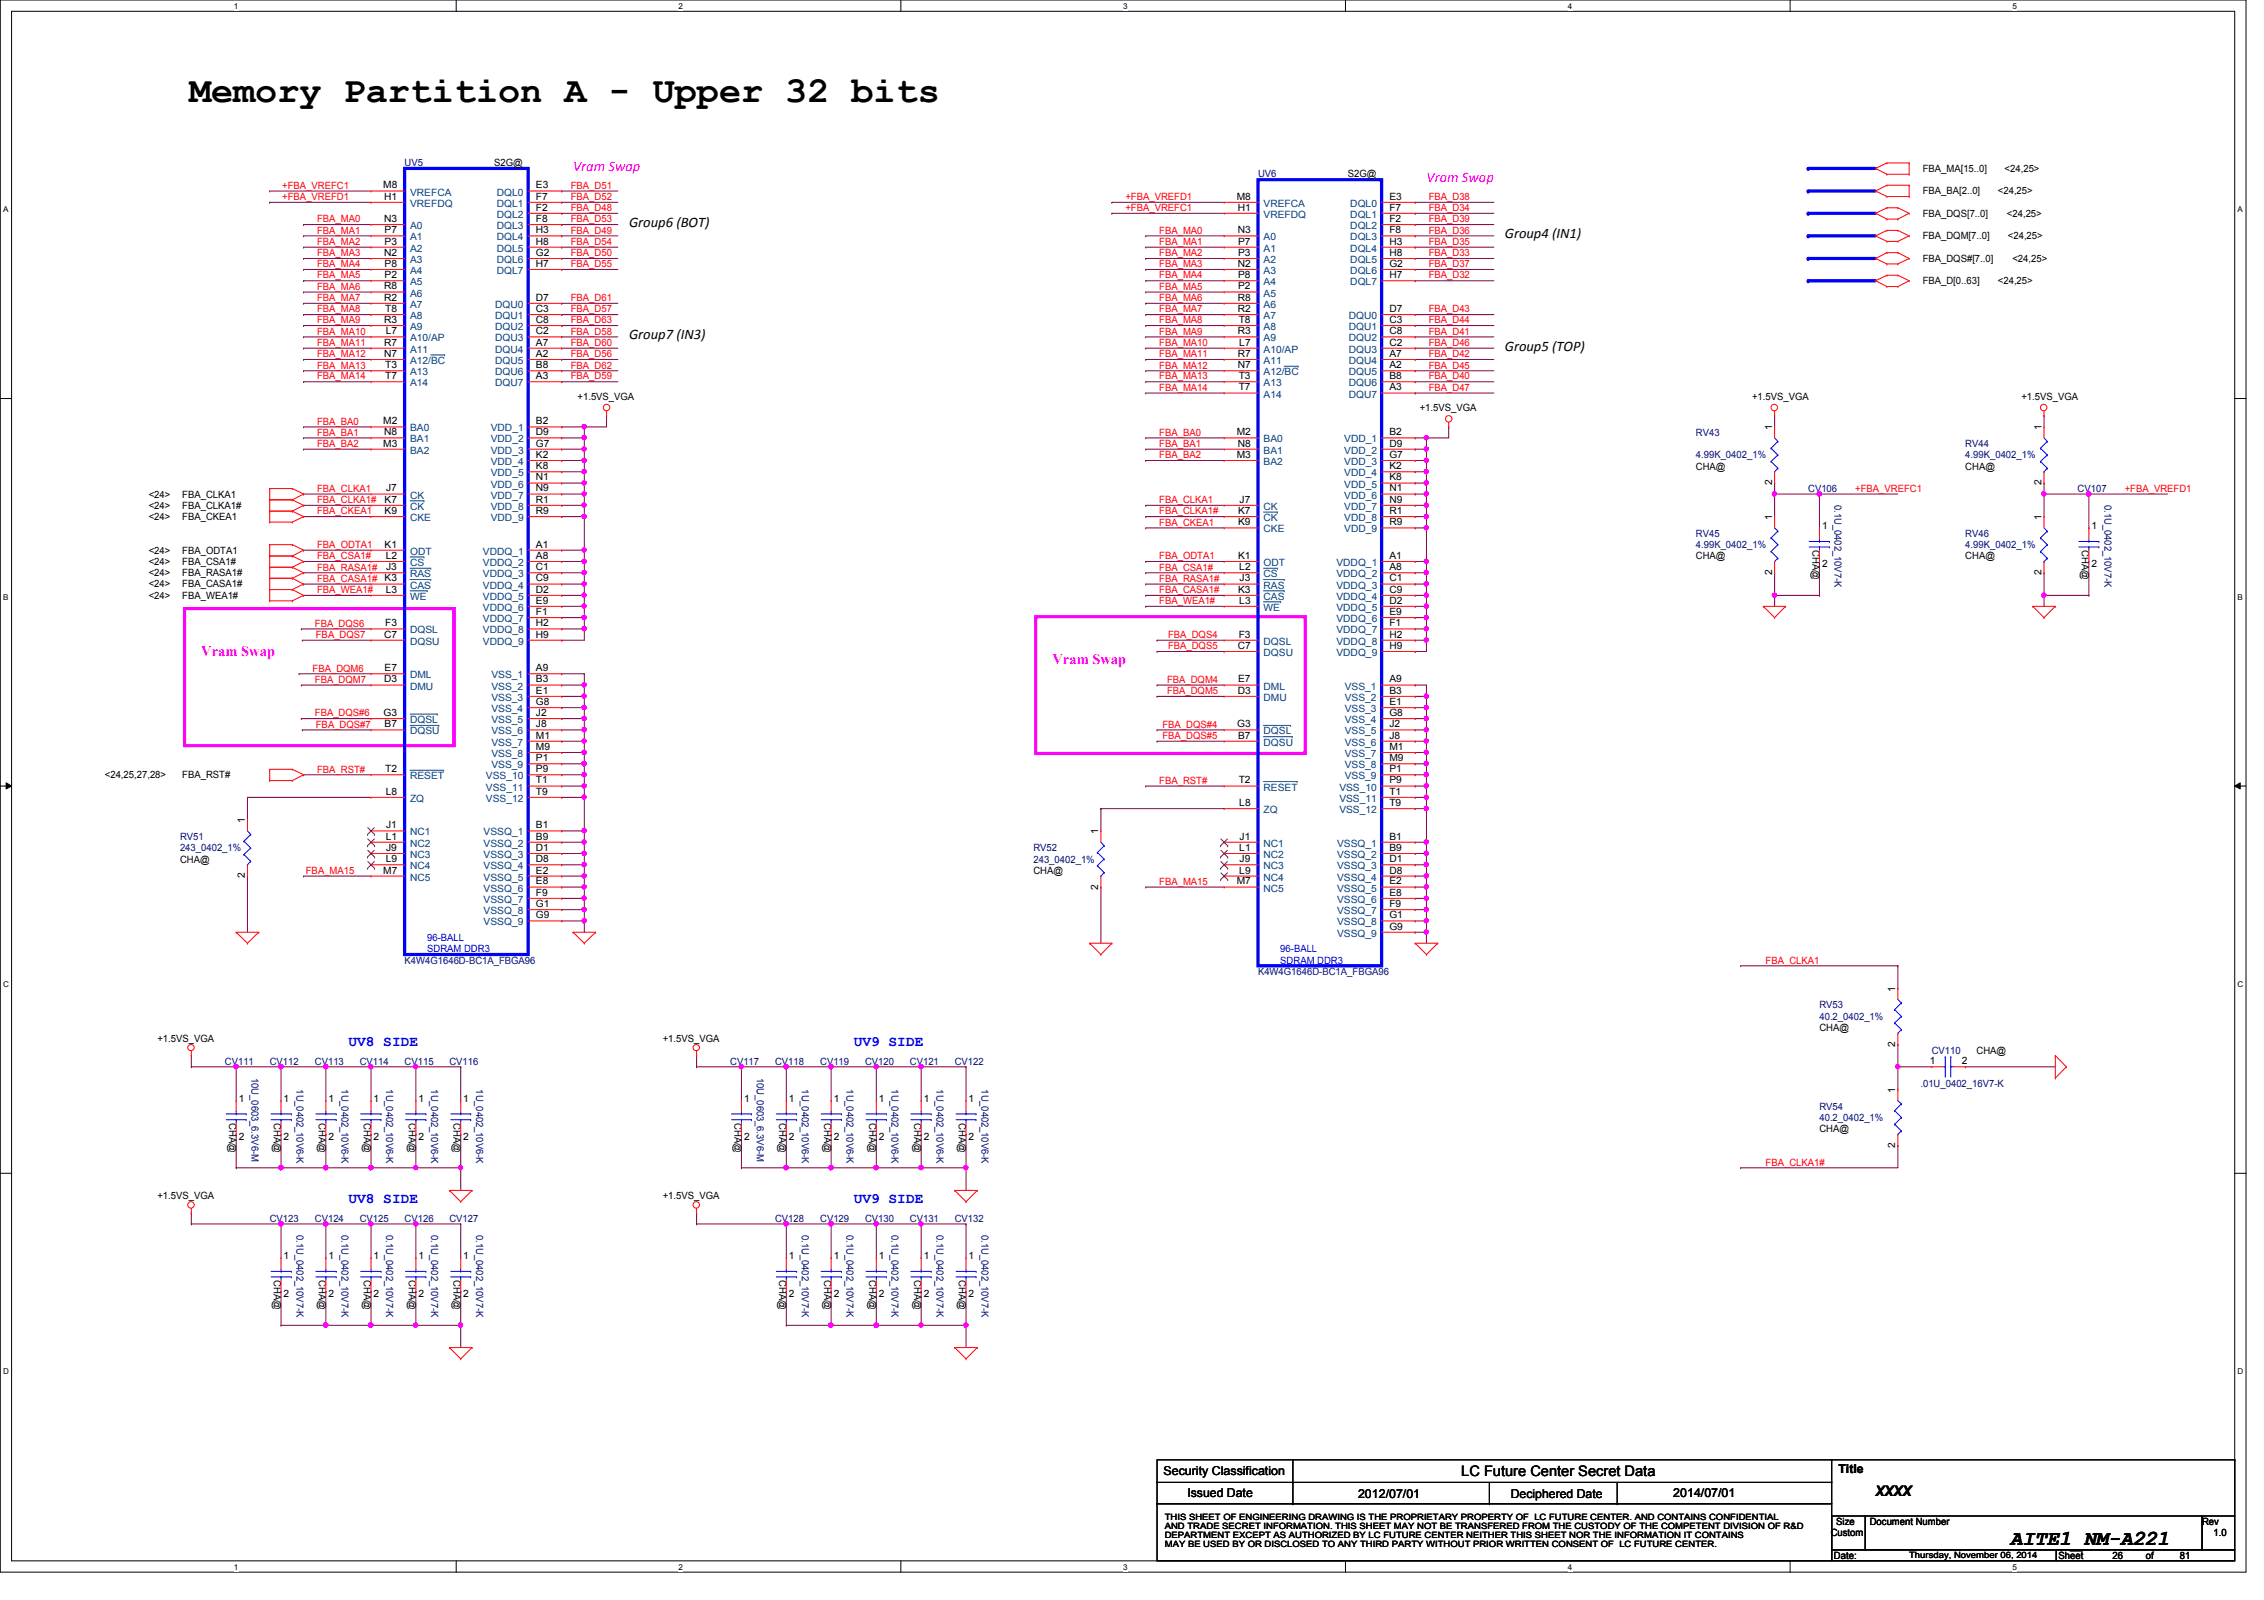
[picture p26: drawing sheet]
<svg xmlns="http://www.w3.org/2000/svg" width="297mm" height="210mm" viewBox="0 0 297 210" stroke-linecap="round" stroke-linejoin="round" font-family="sans-serif">
<defs><g id="words">
<text font-size="4.8" x="24.8" y="13.3">Memory Partition A - Upper 32 bits</text>
<text font-size="2.8" x="263.7" y="202.7">AITE1_NM-A221</text>
<g font-size="1.9" fill="#f0f">
<text x="75.2" y="22.4">Vram Swap</text>
<text x="187.2" y="23.9">Vram Swap</text>
<text x="26.4" y="86.1">Vram Swap</text>
<text x="138.1" y="87.1">Vram Swap</text>
</g>
<g font-size="1.9">
<text x="82.5" y="29.8">Group6 BOT</text>
<text x="197.4" y="31.3">Group4 IN1</text>
<text x="82.5" y="44.5">Group7 IN3</text>
<text x="197.4" y="46">Group5 TOP</text>
<text x="191.7" y="193.7">LC Future Center Secret Data</text>
<text x="246.1" y="196.2">XXXX</text>
</g>
<g font-size="1.9" fill="#00f">
<text x="45.7" y="137.2">UV8 SIDE</text>
<text x="112" y="137.2">UV9 SIDE</text>
<text x="45.7" y="157.8">UV8 SIDE</text>
<text x="112" y="157.8">UV9 SIDE</text>
</g>
<g font-size="1.6">
<text x="152.7" y="193.5">Security Classification</text>
<text x="155.8" y="196.3">Issued Date</text>
<text x="178.2" y="196.5">2012/07/01</text>
<text x="198.2" y="196.5">Deciphered Date</text>
<text x="219.5" y="196.3">2014/07/01</text>
<text x="241.2" y="193.2">Title</text>
</g>
<g font-size="1.3" fill="#000080">
<text x="53.1" y="21.8">UV5</text>
<text x="165.1" y="23.3">UV6</text>
<text x="222.5" y="57.2">RV43</text>
<text x="257.8" y="58.6">RV44</text>
<text x="222.5" y="60.1">4.99K_0402_1%</text>
<text x="237.2" y="64.6">CV106</text>
<text x="257.8" y="60.1">4.99K_0402_1%</text>
<text x="272.6" y="64.6">CV107</text>
<text x="222.5" y="70.4">RV45</text>
<text x="222.5" y="71.9">4.99K_0402_1%</text>
<text x="240.7" y="66.3" transform="rotate(90 240.7 66.3)">0.1U_0402_10V7-K</text>
<text x="257.8" y="70.4">RV46</text>
<text x="257.8" y="71.9">4.99K_0402_1%</text>
<text x="276.1" y="66.3" transform="rotate(90 276.1 66.3)">0.1U_0402_10V7-K</text>
<text x="23.6" y="110.2">RV51</text>
<text x="23.6" y="111.7">243_0402_1%</text>
<text x="135.6" y="111.7">RV52</text>
<text x="135.6" y="113.2">243_0402_1%</text>
<text x="53.1" y="126.4">K4W4G1646D-BC1A_FBGA96</text>
<text x="165.1" y="127.9">K4W4G1646D-BC1A_FBGA96</text>
<text x="238.7" y="132.3">RV53</text>
<text x="238.7" y="133.8">40.2_0402_1%</text>
<text x="29.5" y="139.7">CV111</text>
<text x="33" y="141.4" transform="rotate(90 33 141.4)">10U_0603_6.3V6-M</text>
<text x="35.4" y="139.7">CV112</text>
<text x="38.9" y="142.9" transform="rotate(90 38.9 142.9)">1U_0402_10V6-K</text>
<text x="41.3" y="139.7">CV113</text>
<text x="44.8" y="142.9" transform="rotate(90 44.8 142.9)">1U_0402_10V6-K</text>
<text x="47.2" y="139.7">CV114</text>
<text x="50.7" y="142.9" transform="rotate(90 50.7 142.9)">1U_0402_10V6-K</text>
<text x="53.1" y="139.7">CV115</text>
<text x="56.6" y="142.9" transform="rotate(90 56.6 142.9)">1U_0402_10V6-K</text>
<text x="59" y="139.7">CV116</text>
<text x="62.5" y="142.9" transform="rotate(90 62.5 142.9)">1U_0402_10V6-K</text>
<text x="95.8" y="139.7">CV117</text>
<text x="99.3" y="141.4" transform="rotate(90 99.3 141.4)">10U_0603_6.3V6-M</text>
<text x="101.7" y="139.7">CV118</text>
<text x="105.2" y="142.9" transform="rotate(90 105.2 142.9)">1U_0402_10V6-K</text>
<text x="107.6" y="139.7">CV119</text>
<text x="111.1" y="142.9" transform="rotate(90 111.1 142.9)">1U_0402_10V6-K</text>
<text x="113.5" y="139.7">CV120</text>
<text x="117" y="142.9" transform="rotate(90 117 142.9)">1U_0402_10V6-K</text>
<text x="119.4" y="139.7">CV121</text>
<text x="122.8" y="142.9" transform="rotate(90 122.8 142.9)">1U_0402_10V6-K</text>
<text x="125.3" y="139.7">CV122</text>
<text x="128.8" y="142.9" transform="rotate(90 128.8 142.9)">1U_0402_10V6-K</text>
<text x="252" y="142.6">.01U_0402_16V7-K</text>
<text x="253.4" y="138.2">CV110</text>
<text x="238.7" y="145.6">RV54</text>
<text x="238.7" y="147">40.2_0402_1%</text>
<text x="35.4" y="160.3">CV123</text>
<text x="41.3" y="160.3">CV124</text>
<text x="47.2" y="160.3">CV125</text>
<text x="53.1" y="160.3">CV126</text>
<text x="59" y="160.3">CV127</text>
<text x="101.7" y="160.3">CV128</text>
<text x="107.6" y="160.3">CV129</text>
<text x="113.5" y="160.3">CV130</text>
<text x="119.4" y="160.3">CV131</text>
<text x="125.3" y="160.3">CV132</text>
<text x="38.9" y="162.1" transform="rotate(90 38.9 162.1)">0.1U_0402_10V7-K</text>
<text x="44.8" y="162.1" transform="rotate(90 44.8 162.1)">0.1U_0402_10V7-K</text>
<text x="50.7" y="162.1" transform="rotate(90 50.7 162.1)">0.1U_0402_10V7-K</text>
<text x="56.6" y="162.1" transform="rotate(90 56.6 162.1)">0.1U_0402_10V7-K</text>
<text x="62.5" y="162.1" transform="rotate(90 62.5 162.1)">0.1U_0402_10V7-K</text>
<text x="105.2" y="162.1" transform="rotate(90 105.2 162.1)">0.1U_0402_10V7-K</text>
<text x="111.1" y="162.1" transform="rotate(90 111.1 162.1)">0.1U_0402_10V7-K</text>
<text x="117" y="162.1" transform="rotate(90 117 162.1)">0.1U_0402_10V7-K</text>
<text x="122.8" y="162.1" transform="rotate(90 122.8 162.1)">0.1U_0402_10V7-K</text>
<text x="128.8" y="162.1" transform="rotate(90 128.8 162.1)">0.1U_0402_10V7-K</text>
</g>
<g font-size="1.3">
<text x="64.9" y="21.8">S2G@</text>
<text x="176.8" y="23.3">S2G@</text>
<text x="252.3" y="22.6">FBA_MA[15..0]</text>
<text x="263" y="22.6">&lt;24,25&gt;</text>
<text x="50.3" y="24.7">M8</text>
<text x="50.4" y="29.1">N3</text>
<text x="50.4" y="26.2">H1</text>
<text x="70.3" y="24.7">E3</text>
<text x="70.3" y="26.2">F7</text>
<text x="70.3" y="27.6">F2</text>
<text x="70.3" y="29.1">F8</text>
<text x="162.3" y="26.2">M8</text>
<text x="162.4" y="27.6">H1</text>
<text x="182.3" y="26.2">E3</text>
<text x="182.3" y="27.6">F7</text>
<text x="182.3" y="29.1">F2</text>
<text x="252.3" y="25.5">FBA_BA[2..0]</text>
<text x="252.3" y="28.4">FBA_DQS[7..0]</text>
<text x="262.1" y="25.5">&lt;24,25&gt;</text>
<text x="263.3" y="28.4">&lt;24,25&gt;</text>
<text x="50.4" y="33.6">N2</text>
<text x="50.5" y="32.1">P3</text>
<text x="50.5" y="35">P8</text>
<text x="50.5" y="30.6">P7</text>
<text x="70.3" y="30.6">H3</text>
<text x="70.3" y="32.1">H8</text>
<text x="70.3" y="33.6">G2</text>
<text x="70.3" y="35">H7</text>
<text x="162.4" y="35">N2</text>
<text x="162.4" y="30.6">N3</text>
<text x="162.4" y="33.6">P3</text>
<text x="162.4" y="32.1">P7</text>
<text x="182.3" y="30.6">F8</text>
<text x="182.3" y="32.1">H3</text>
<text x="182.3" y="33.6">H8</text>
<text x="182.3" y="35">G2</text>
<text x="252.3" y="31.4">FBA_DQM[7..0]</text>
<text x="252.3" y="34.3">FBA_DQS#[7..0]</text>
<text x="263.4" y="31.4">&lt;24,25&gt;</text>
<text x="264" y="34.3">&lt;24,25&gt;</text>
<text x="50.4" y="38">R8</text>
<text x="50.4" y="39.5">R2</text>
<text x="50.5" y="36.5">P2</text>
<text x="50.5" y="40.9">T8</text>
<text x="70.3" y="40.9">C3</text>
<text x="70.3" y="39.5">D7</text>
<text x="162.4" y="39.5">R8</text>
<text x="162.4" y="40.9">R2</text>
<text x="162.4" y="36.5">P8</text>
<text x="162.4" y="38">P2</text>
<text x="182.3" y="36.5">H7</text>
<text x="182.3" y="40.9">D7</text>
<text x="252.3" y="37.3">FBA_D[0..63]</text>
<text x="262.1" y="37.3">&lt;24,25&gt;</text>
<text x="50.4" y="42.4">R3</text>
<text x="50.4" y="45.3">R7</text>
<text x="50.4" y="46.8">N7</text>
<text x="50.6" y="43.9">L7</text>
<text x="70.3" y="42.4">C8</text>
<text x="70.3" y="43.9">C2</text>
<text x="70.3" y="45.3">A7</text>
<text x="70.3" y="46.8">A2</text>
<text x="162.4" y="43.9">R3</text>
<text x="162.4" y="46.8">R7</text>
<text x="162.5" y="42.4">T8</text>
<text x="162.6" y="45.3">L7</text>
<text x="182.3" y="42.4">C3</text>
<text x="182.3" y="43.9">C8</text>
<text x="182.3" y="45.3">C2</text>
<text x="182.3" y="46.8">A7</text>
<text x="50.5" y="48.3">T3</text>
<text x="50.5" y="49.7">T7</text>
<text x="70.3" y="48.3">B8</text>
<text x="70.3" y="49.7">A3</text>
<text x="75.8" y="52.5">+1.5VS_VGA</text>
<text x="162.4" y="48.3">N7</text>
<text x="162.5" y="49.7">T3</text>
<text x="162.5" y="51.2">T7</text>
<text x="182.3" y="48.3">A2</text>
<text x="182.3" y="49.7">B8</text>
<text x="182.3" y="51.2">A3</text>
<text x="186.3" y="53.9">+1.5VS_VGA</text>
<text x="229.9" y="52.5">+1.5VS_VGA</text>
<text x="265.2" y="52.5">+1.5VS_VGA</text>
<text x="50.3" y="55.7">M2</text>
<text x="50.3" y="58.6">M3</text>
<text x="50.4" y="57.1">N8</text>
<text x="70.3" y="55.7">B2</text>
<text x="70.3" y="57.1">D9</text>
<text x="70.3" y="58.6">G7</text>
<text x="162.3" y="57.1">M2</text>
<text x="162.4" y="58.6">N8</text>
<text x="182.3" y="57.1">B2</text>
<text x="182.3" y="58.6">D9</text>
<text x="232.5" y="56.4" transform="rotate(-90 232.5 56.4)">1</text>
<text x="267.8" y="56.4" transform="rotate(-90 267.8 56.4)">1</text>
<text x="19.5" y="65.3">&lt;24&gt;</text>
<text x="23.9" y="65.3">FBA_CLKA1</text>
<text x="50.5" y="66">K7</text>
<text x="50.7" y="64.5">J7</text>
<text x="70.3" y="60.1">K2</text>
<text x="70.3" y="61.6">K8</text>
<text x="70.3" y="63">N1</text>
<text x="70.3" y="64.5">N9</text>
<text x="70.3" y="66">R1</text>
<text x="162.3" y="60.1">M3</text>
<text x="162.6" y="66">J7</text>
<text x="182.3" y="60.1">G7</text>
<text x="182.3" y="61.6">K2</text>
<text x="182.3" y="63">K8</text>
<text x="182.3" y="64.5">N1</text>
<text x="182.3" y="66">N9</text>
<text x="222.5" y="61.6">CHA@</text>
<text x="232.5" y="63.7" transform="rotate(-90 232.5 63.7)">2</text>
<text x="257.8" y="61.6">CHA@</text>
<text x="267.8" y="63.7" transform="rotate(-90 267.8 63.7)">2</text>
<text x="19.5" y="66.8">&lt;24&gt;</text>
<text x="19.5" y="68.2">&lt;24&gt;</text>
<text x="23.9" y="66.8">FBA_CLKA1#</text>
<text x="23.9" y="68.2">FBA_CKEA1</text>
<text x="50.5" y="67.4">K9</text>
<text x="50.5" y="71.8">K1</text>
<text x="70.3" y="71.8">A1</text>
<text x="70.3" y="67.4">R9</text>
<text x="162.4" y="68.9">K9</text>
<text x="162.4" y="67.4">K7</text>
<text x="182.3" y="67.4">R1</text>
<text x="182.3" y="68.9">R9</text>
<text x="232.5" y="68.2" transform="rotate(-90 232.5 68.2)">1</text>
<text x="239.1" y="69.4">1</text>
<text x="267.8" y="68.2" transform="rotate(-90 267.8 68.2)">1</text>
<text x="274.4" y="69.4">1</text>
<text x="19.5" y="72.6">&lt;24&gt;</text>
<text x="19.5" y="74.1">&lt;24&gt;</text>
<text x="19.5" y="75.6">&lt;24&gt;</text>
<text x="19.5" y="77">&lt;24&gt;</text>
<text x="23.9" y="72.6">FBA_ODTA1</text>
<text x="23.9" y="74.1">FBA_CSA1#</text>
<text x="23.9" y="75.6">FBA_RASA1#</text>
<text x="23.9" y="77">FBA_CASA1#</text>
<text x="50.5" y="76.3">K3</text>
<text x="50.6" y="77.8">L3</text>
<text x="50.6" y="73.3">L2</text>
<text x="50.7" y="74.8">J3</text>
<text x="70.3" y="73.3">A8</text>
<text x="70.3" y="74.8">C1</text>
<text x="70.3" y="76.3">C9</text>
<text x="70.3" y="77.8">D2</text>
<text x="162.4" y="77.8">K3</text>
<text x="162.4" y="73.3">K1</text>
<text x="162.6" y="74.8">L2</text>
<text x="162.6" y="76.3">J3</text>
<text x="182.3" y="73.3">A1</text>
<text x="182.3" y="74.8">A8</text>
<text x="182.3" y="76.3">C1</text>
<text x="182.3" y="77.8">C9</text>
<text x="222.5" y="73.4">CHA@</text>
<text x="232.5" y="75.4" transform="rotate(-90 232.5 75.4)">2</text>
<text x="237.8" y="72.2" transform="rotate(90 237.8 72.2)">CHA@</text>
<text x="239.1" y="74.4">2</text>
<text x="257.8" y="73.4">CHA@</text>
<text x="267.8" y="75.4" transform="rotate(-90 267.8 75.4)">2</text>
<text x="273.1" y="72.2" transform="rotate(90 273.1 72.2)">CHA@</text>
<text x="274.4" y="74.4">2</text>
<text x="19.5" y="78.5">&lt;24&gt;</text>
<text x="23.9" y="78.5">FBA_WEA1#</text>
<text x="50.4" y="83.7">C7</text>
<text x="50.5" y="82.2">F3</text>
<text x="70.3" y="79.2">E9</text>
<text x="70.3" y="80.7">F1</text>
<text x="70.3" y="82.2">H2</text>
<text x="70.3" y="83.7">H9</text>
<text x="162.5" y="83.7">F3</text>
<text x="162.6" y="79.2">L3</text>
<text x="182.3" y="80.7">E9</text>
<text x="182.3" y="82.2">F1</text>
<text x="182.3" y="83.7">H2</text>
<text x="182.3" y="79.2">D2</text>
<text x="50.4" y="89.5">D3</text>
<text x="50.5" y="88.1">E7</text>
<text x="70.3" y="88.1">A9</text>
<text x="70.3" y="89.5">B3</text>
<text x="162.4" y="85.1">C7</text>
<text x="162.4" y="89.5">E7</text>
<text x="182.3" y="89.5">A9</text>
<text x="182.3" y="85.1">H9</text>
<text x="50.3" y="93.9">G3</text>
<text x="50.5" y="95.4">B7</text>
<text x="70.3" y="91">E1</text>
<text x="70.3" y="92.5">G8</text>
<text x="70.3" y="93.9">J2</text>
<text x="70.3" y="95.4">J8</text>
<text x="162.3" y="95.4">G3</text>
<text x="162.4" y="91">D3</text>
<text x="182.3" y="92.5">E1</text>
<text x="182.3" y="91">B3</text>
<text x="182.3" y="93.9">G8</text>
<text x="182.3" y="95.4">J2</text>
<text x="50.5" y="101.3">T2</text>
<text x="70.3" y="96.9">M1</text>
<text x="70.3" y="98.4">M9</text>
<text x="70.3" y="99.9">P1</text>
<text x="70.3" y="101.3">P9</text>
<text x="162.4" y="96.9">B7</text>
<text x="182.3" y="96.9">J8</text>
<text x="182.3" y="98.4">M1</text>
<text x="182.3" y="99.9">M9</text>
<text x="182.3" y="101.3">P1</text>
<text x="13.8" y="102.1">&lt;24,25,27,28&gt;</text>
<text x="23.9" y="102.1">FBA_RST#</text>
<text x="32.1" y="108" transform="rotate(-90 32.1 108)">1</text>
<text x="50.6" y="104.3">L8</text>
<text x="70.3" y="102.8">T1</text>
<text x="70.3" y="104.3">T9</text>
<text x="162.5" y="102.8">T2</text>
<text x="162.6" y="105.7">L8</text>
<text x="182.3" y="102.8">P9</text>
<text x="182.3" y="104.3">T1</text>
<text x="182.3" y="105.7">T9</text>
<text x="23.6" y="113.2">CHA@</text>
<text x="50.6" y="110.2">L1</text>
<text x="50.6" y="113.1">L9</text>
<text x="50.7" y="108.7">J1</text>
<text x="50.7" y="111.6">J9</text>
<text x="70.3" y="111.6">D1</text>
<text x="70.3" y="108.7">B1</text>
<text x="70.3" y="110.2">B9</text>
<text x="70.3" y="113.1">D8</text>
<text x="144.1" y="109.5" transform="rotate(-90 144.1 109.5)">1</text>
<text x="162.6" y="111.6">L1</text>
<text x="162.6" y="110.2">J1</text>
<text x="162.6" y="113.1">J9</text>
<text x="182.3" y="113.1">D1</text>
<text x="182.3" y="110.2">B1</text>
<text x="182.3" y="111.6">B9</text>
<text x="32.1" y="115.2" transform="rotate(-90 32.1 115.2)">2</text>
<text x="50.3" y="114.6">M7</text>
<text x="70.3" y="114.6">E2</text>
<text x="70.3" y="116">E8</text>
<text x="70.3" y="117.5">F9</text>
<text x="70.3" y="119">G1</text>
<text x="135.6" y="114.6">CHA@</text>
<text x="144.1" y="116.7" transform="rotate(-90 144.1 116.7)">2</text>
<text x="162.3" y="116">M7</text>
<text x="162.6" y="114.6">L9</text>
<text x="182.3" y="114.6">D8</text>
<text x="182.3" y="116">E2</text>
<text x="182.3" y="117.5">E8</text>
<text x="182.3" y="119">F9</text>
<text x="70.3" y="120.5">G9</text>
<text x="182.3" y="120.5">G1</text>
<text x="182.3" y="122">G9</text>
<text x="248.7" y="130.1" transform="rotate(-90 248.7 130.1)">1</text>
<text x="20.7" y="136.7">+1.5VS_VGA</text>
<text x="86.9" y="136.7">+1.5VS_VGA</text>
<text x="238.7" y="135.3">CHA@</text>
<text x="248.7" y="137.3" transform="rotate(-90 248.7 137.3)">2</text>
<text x="248.7" y="143.4" transform="rotate(-90 248.7 143.4)">1</text>
<text x="253.2" y="139.6">1</text>
<text x="257.4" y="139.6">2</text>
<text x="259.3" y="138.2">CHA@</text>
<text x="30.1" y="147.3" transform="rotate(90 30.1 147.3)">CHA@</text>
<text x="31.3" y="144.5">1</text>
<text x="31.3" y="149.5">2</text>
<text x="35.9" y="147.3" transform="rotate(90 35.9 147.3)">CHA@</text>
<text x="37.2" y="144.5">1</text>
<text x="37.2" y="149.5">2</text>
<text x="41.8" y="147.3" transform="rotate(90 41.8 147.3)">CHA@</text>
<text x="43.1" y="144.5">1</text>
<text x="43.1" y="149.5">2</text>
<text x="47.7" y="147.3" transform="rotate(90 47.7 147.3)">CHA@</text>
<text x="49" y="144.5">1</text>
<text x="49" y="149.5">2</text>
<text x="53.6" y="147.3" transform="rotate(90 53.6 147.3)">CHA@</text>
<text x="54.9" y="144.5">1</text>
<text x="54.9" y="149.5">2</text>
<text x="59.5" y="147.3" transform="rotate(90 59.5 147.3)">CHA@</text>
<text x="60.8" y="144.5">1</text>
<text x="60.8" y="149.5">2</text>
<text x="96.3" y="147.3" transform="rotate(90 96.3 147.3)">CHA@</text>
<text x="97.6" y="144.5">1</text>
<text x="97.6" y="149.5">2</text>
<text x="102.2" y="147.3" transform="rotate(90 102.2 147.3)">CHA@</text>
<text x="103.5" y="144.5">1</text>
<text x="103.5" y="149.5">2</text>
<text x="108.1" y="147.3" transform="rotate(90 108.1 147.3)">CHA@</text>
<text x="109.4" y="144.5">1</text>
<text x="109.4" y="149.5">2</text>
<text x="114" y="147.3" transform="rotate(90 114 147.3)">CHA@</text>
<text x="115.3" y="144.5">1</text>
<text x="115.3" y="149.5">2</text>
<text x="119.9" y="147.3" transform="rotate(90 119.9 147.3)">CHA@</text>
<text x="121.2" y="144.5">1</text>
<text x="121.2" y="149.5">2</text>
<text x="125.8" y="147.3" transform="rotate(90 125.8 147.3)">CHA@</text>
<text x="127.1" y="144.5">1</text>
<text x="127.1" y="149.5">2</text>
<text x="238.7" y="148.5">CHA@</text>
<text x="248.7" y="150.6" transform="rotate(-90 248.7 150.6)">2</text>
<text x="20.7" y="157.4">+1.5VS_VGA</text>
<text x="86.9" y="157.4">+1.5VS_VGA</text>
<text x="35.9" y="167.9" transform="rotate(90 35.9 167.9)">CHA@</text>
<text x="37.2" y="165.2">1</text>
<text x="41.8" y="167.9" transform="rotate(90 41.8 167.9)">CHA@</text>
<text x="43.1" y="165.2">1</text>
<text x="47.7" y="167.9" transform="rotate(90 47.7 167.9)">CHA@</text>
<text x="49" y="165.2">1</text>
<text x="53.6" y="167.9" transform="rotate(90 53.6 167.9)">CHA@</text>
<text x="54.9" y="165.2">1</text>
<text x="59.5" y="167.9" transform="rotate(90 59.5 167.9)">CHA@</text>
<text x="60.8" y="165.2">1</text>
<text x="102.2" y="167.9" transform="rotate(90 102.2 167.9)">CHA@</text>
<text x="103.5" y="165.2">1</text>
<text x="108.1" y="167.9" transform="rotate(90 108.1 167.9)">CHA@</text>
<text x="109.4" y="165.2">1</text>
<text x="114" y="167.9" transform="rotate(90 114 167.9)">CHA@</text>
<text x="115.3" y="165.2">1</text>
<text x="119.9" y="167.9" transform="rotate(90 119.9 167.9)">CHA@</text>
<text x="121.2" y="165.2">1</text>
<text x="125.8" y="167.9" transform="rotate(90 125.8 167.9)">CHA@</text>
<text x="127.1" y="165.2">1</text>
<text x="37.2" y="170.1">2</text>
<text x="43.1" y="170.1">2</text>
<text x="49" y="170.1">2</text>
<text x="54.9" y="170.1">2</text>
<text x="60.8" y="170.1">2</text>
<text x="103.5" y="170.1">2</text>
<text x="109.4" y="170.1">2</text>
<text x="115.3" y="170.1">2</text>
<text x="121.2" y="170.1">2</text>
<text x="127.1" y="170.1">2</text>
<text x="240.2" y="201.5">Custom</text>
<text x="240.9" y="200.1">Size</text>
<text x="245.3" y="200.1">Document Number</text>
<text x="288.9" y="200.1">Rev</text>
<text x="290.4" y="201.5">1.0</text>
<text x="240.6" y="204.5">Date:</text>
<text x="270.1" y="204.5">Sheet</text>
<text x="277.2" y="204.5">26</text>
<text x="281.6" y="204.5">of</text>
<text x="286" y="204.5">81</text>
</g>
<g font-size="1.3" fill="#f00">
<text x="37" y="24.8">+FBA_VREFC1</text>
<text x="37" y="26.2">+FBA_VREFD1</text>
<text x="41.6" y="29.2">FBA_MA0</text>
<text x="74.9" y="27.7">FBA_D48</text>
<text x="74.9" y="29.2">FBA_D53</text>
<text x="74.9" y="26.2">FBA_D52</text>
<text x="74.9" y="24.8">FBA_D51</text>
<text x="147.7" y="26.2">+FBA_VREFD1</text>
<text x="147.7" y="27.7">+FBA_VREFC1</text>
<text x="187.4" y="29.2">FBA_D39</text>
<text x="187.4" y="27.7">FBA_D34</text>
<text x="187.4" y="26.2">FBA_D38</text>
<text x="41.6" y="35.1">FBA_MA4</text>
<text x="41.6" y="30.6">FBA_MA1</text>
<text x="41.6" y="33.6">FBA_MA3</text>
<text x="41.6" y="32.1">FBA_MA2</text>
<text x="74.9" y="30.6">FBA_D49</text>
<text x="74.9" y="35.1">FBA_D55</text>
<text x="74.9" y="32.1">FBA_D54</text>
<text x="74.9" y="33.6">FBA_D50</text>
<text x="152.1" y="30.6">FBA_MA0</text>
<text x="152.1" y="32.1">FBA_MA1</text>
<text x="152.1" y="35.1">FBA_MA3</text>
<text x="152.1" y="33.6">FBA_MA2</text>
<text x="187.4" y="30.6">FBA_D36</text>
<text x="187.4" y="35.1">FBA_D37</text>
<text x="187.4" y="33.6">FBA_D33</text>
<text x="187.4" y="32.1">FBA_D35</text>
<text x="41.6" y="36.5">FBA_MA5</text>
<text x="41.6" y="39.5">FBA_MA7</text>
<text x="41.6" y="38">FBA_MA6</text>
<text x="41.6" y="41">FBA_MA8</text>
<text x="74.9" y="41">FBA_D57</text>
<text x="74.9" y="39.5">FBA_D61</text>
<text x="152.1" y="36.5">FBA_MA4</text>
<text x="152.1" y="38">FBA_MA5</text>
<text x="152.1" y="41">FBA_MA7</text>
<text x="152.1" y="39.5">FBA_MA6</text>
<text x="187.4" y="36.5">FBA_D32</text>
<text x="187.4" y="41">FBA_D43</text>
<text x="41.6" y="42.4">FBA_MA9</text>
<text x="41.6" y="46.9">FBA_MA12</text>
<text x="41.6" y="45.4">FBA_MA11</text>
<text x="41.6" y="43.9">FBA_MA10</text>
<text x="74.9" y="42.4">FBA_D63</text>
<text x="74.9" y="43.9">FBA_D58</text>
<text x="74.9" y="46.9">FBA_D56</text>
<text x="74.9" y="45.4">FBA_D60</text>
<text x="152.1" y="43.9">FBA_MA9</text>
<text x="152.1" y="46.9">FBA_MA11</text>
<text x="152.1" y="45.4">FBA_MA10</text>
<text x="152.1" y="42.4">FBA_MA8</text>
<text x="187.4" y="46.9">FBA_D42</text>
<text x="187.4" y="42.4">FBA_D44</text>
<text x="187.4" y="43.9">FBA_D41</text>
<text x="187.4" y="45.4">FBA_D46</text>
<text x="41.6" y="49.8">FBA_MA14</text>
<text x="41.6" y="48.3">FBA_MA13</text>
<text x="74.9" y="48.3">FBA_D62</text>
<text x="74.9" y="49.8">FBA_D59</text>
<text x="152.1" y="48.3">FBA_MA12</text>
<text x="152.1" y="51.3">FBA_MA14</text>
<text x="152.1" y="49.8">FBA_MA13</text>
<text x="187.4" y="51.3">FBA_D47</text>
<text x="187.4" y="48.3">FBA_D45</text>
<text x="187.4" y="49.8">FBA_D40</text>
<text x="41.6" y="58.6">FBA_BA2</text>
<text x="41.6" y="55.7">FBA_BA0</text>
<text x="41.6" y="57.1">FBA_BA1</text>
<text x="152.1" y="57.1">FBA_BA0</text>
<text x="152.1" y="58.6">FBA_BA1</text>
<text x="41.6" y="64.5">FBA_CLKA1</text>
<text x="41.6" y="66">FBA_CLKA1#</text>
<text x="152.1" y="66">FBA_CLKA1</text>
<text x="152.1" y="60.1">FBA_BA2</text>
<text x="243.4" y="64.5">+FBA_VREFC1</text>
<text x="278.8" y="64.5">+FBA_VREFD1</text>
<text x="41.6" y="71.9">FBA_ODTA1</text>
<text x="41.6" y="67.5">FBA_CKEA1</text>
<text x="152.1" y="67.5">FBA_CLKA1#</text>
<text x="152.1" y="69">FBA_CKEA1</text>
<text x="41.6" y="73.4">FBA_CSA1#</text>
<text x="41.6" y="77.8">FBA_WEA1#</text>
<text x="41.6" y="76.3">FBA_CASA1#</text>
<text x="41.6" y="74.8">FBA_RASA1#</text>
<text x="152.1" y="73.4">FBA_ODTA1</text>
<text x="152.1" y="74.8">FBA_CSA1#</text>
<text x="152.1" y="77.8">FBA_CASA1#</text>
<text x="152.1" y="76.3">FBA_RASA1#</text>
<text x="41.3" y="82.2">FBA_DQS6</text>
<text x="41.4" y="83.7">FBA_DQS7</text>
<text x="152.1" y="79.2">FBA_WEA1#</text>
<text x="153.2" y="83.7">FBA_DQS4</text>
<text x="41" y="88.1">FBA_DQM6</text>
<text x="41.3" y="89.6">FBA_DQM7</text>
<text x="153.1" y="89.6">FBA_DQM4</text>
<text x="153.2" y="85.2">FBA_DQS5</text>
<text x="41.3" y="94">FBA_DQS#6</text>
<text x="41.4" y="95.5">FBA_DQS#7</text>
<text x="152.5" y="95.5">FBA_DQS#4</text>
<text x="153.1" y="91.1">FBA_DQM5</text>
<text x="41.6" y="101.3">FBA_RST#</text>
<text x="152.5" y="96.9">FBA_DQS#5</text>
<text x="152.1" y="102.8">FBA_RST#</text>
<text x="40.1" y="114.6">FBA_MA15</text>
<text x="152.1" y="116.1">FBA_MA15</text>
<text x="231.6" y="126.4">FBA_CLKA1</text>
<text x="231.6" y="152.9">FBA_CLKA1#</text>
</g>
<g font-size="1.3" fill="#004080">
<text x="53.8" y="25.7">VREFCA</text>
<text x="53.8" y="27.1">VREFDQ</text>
<text x="65.2" y="25.7">DQL0</text>
<text x="65.2" y="27.1">DQL1</text>
<text x="65.2" y="28.6">DQL2</text>
<text x="165.8" y="27.1">VREFCA</text>
<text x="165.8" y="28.6">VREFDQ</text>
<text x="177.2" y="27.1">DQL0</text>
<text x="177.2" y="28.6">DQL1</text>
<text x="53.8" y="33">A2</text>
<text x="53.8" y="34.5">A3</text>
<text x="53.8" y="35.9">A4</text>
<text x="53.8" y="30.1">A0</text>
<text x="53.8" y="31.5">A1</text>
<text x="65.2" y="30.1">DQL3</text>
<text x="65.2" y="31.5">DQL4</text>
<text x="65.2" y="33">DQL5</text>
<text x="65.2" y="34.5">DQL6</text>
<text x="65.2" y="35.9">DQL7</text>
<text x="165.8" y="34.5">A2</text>
<text x="165.8" y="35.9">A3</text>
<text x="165.8" y="31.5">A0</text>
<text x="165.8" y="33">A1</text>
<text x="177.2" y="30.1">DQL2</text>
<text x="177.2" y="31.5">DQL3</text>
<text x="177.2" y="33">DQL4</text>
<text x="177.2" y="34.5">DQL5</text>
<text x="177.2" y="35.9">DQL6</text>
<text x="53.8" y="37.4">A5</text>
<text x="53.8" y="38.9">A6</text>
<text x="53.8" y="40.4">A7</text>
<text x="53.8" y="41.9">A8</text>
<text x="65" y="41.9">DQU1</text>
<text x="65" y="40.4">DQU0</text>
<text x="165.8" y="37.4">A4</text>
<text x="165.8" y="38.9">A5</text>
<text x="165.8" y="40.4">A6</text>
<text x="165.8" y="41.9">A7</text>
<text x="177" y="41.9">DQU0</text>
<text x="177.2" y="37.4">DQL7</text>
<text x="53.8" y="43.3">A9</text>
<text x="53.8" y="44.8">A10/AP</text>
<text x="53.8" y="46.3">A11</text>
<text x="53.8" y="47.8">A12/BC</text>
<text x="65" y="43.3">DQU2</text>
<text x="65" y="44.8">DQU3</text>
<text x="65" y="46.3">DQU4</text>
<text x="65" y="47.8">DQU5</text>
<text x="165.8" y="43.3">A8</text>
<text x="165.8" y="44.8">A9</text>
<text x="165.8" y="46.3">A10/AP</text>
<text x="165.8" y="47.8">A11</text>
<text x="177" y="43.3">DQU1</text>
<text x="177" y="44.8">DQU2</text>
<text x="177" y="46.3">DQU3</text>
<text x="177" y="47.8">DQU4</text>
<text x="53.8" y="49.2">A13</text>
<text x="53.8" y="50.7">A14</text>
<text x="65" y="49.2">DQU6</text>
<text x="65" y="50.7">DQU7</text>
<text x="165.8" y="49.2">A12/BC</text>
<text x="165.8" y="50.7">A13</text>
<text x="165.8" y="52.2">A14</text>
<text x="177" y="49.2">DQU5</text>
<text x="177" y="50.7">DQU6</text>
<text x="177" y="52.2">DQU7</text>
<text x="53.8" y="56.6">BA0</text>
<text x="53.8" y="58">BA1</text>
<text x="53.8" y="59.5">BA2</text>
<text x="64.4" y="56.6">VDD_1</text>
<text x="64.4" y="58">VDD_2</text>
<text x="64.4" y="59.5">VDD_3</text>
<text x="165.8" y="58">BA0</text>
<text x="165.8" y="59.5">BA1</text>
<text x="176.4" y="58">VDD_1</text>
<text x="176.4" y="59.5">VDD_2</text>
<text x="53.8" y="65.4">CK</text>
<text x="64.4" y="61">VDD_4</text>
<text x="64.4" y="62.5">VDD_5</text>
<text x="64.4" y="64">VDD_6</text>
<text x="64.4" y="65.4">VDD_7</text>
<text x="165.8" y="61">BA2</text>
<text x="176.4" y="61">VDD_3</text>
<text x="176.4" y="62.5">VDD_4</text>
<text x="176.4" y="64">VDD_5</text>
<text x="176.4" y="65.4">VDD_6</text>
<text x="53.8" y="68.4">CKE</text>
<text x="53.8" y="66.9">CK</text>
<text x="64.4" y="66.9">VDD_8</text>
<text x="64.4" y="68.4">VDD_9</text>
<text x="165.8" y="69.8">CKE</text>
<text x="165.8" y="66.9">CK</text>
<text x="165.8" y="68.4">CK</text>
<text x="176.4" y="66.9">VDD_7</text>
<text x="176.4" y="68.4">VDD_8</text>
<text x="176.4" y="69.8">VDD_9</text>
<text x="53.8" y="75.7">RAS</text>
<text x="53.8" y="77.2">CAS</text>
<text x="53.8" y="74.3">CS</text>
<text x="53.8" y="72.8">ODT</text>
<text x="63.4" y="72.8">VDDQ_1</text>
<text x="63.4" y="74.3">VDDQ_2</text>
<text x="63.4" y="75.7">VDDQ_3</text>
<text x="63.4" y="77.2">VDDQ_4</text>
<text x="165.8" y="77.2">RAS</text>
<text x="165.8" y="75.7">CS</text>
<text x="165.8" y="74.3">ODT</text>
<text x="175.3" y="74.3">VDDQ_1</text>
<text x="175.3" y="75.7">VDDQ_2</text>
<text x="175.3" y="77.2">VDDQ_3</text>
<text x="53.8" y="78.7">WE</text>
<text x="53.8" y="83.1">DQSL</text>
<text x="63.4" y="80.1">VDDQ_6</text>
<text x="63.4" y="81.6">VDDQ_7</text>
<text x="63.4" y="83.1">VDDQ_8</text>
<text x="63.4" y="78.7">VDDQ_5</text>
<text x="165.8" y="80.1">WE</text>
<text x="165.8" y="78.7">CAS</text>
<text x="175.3" y="78.7">VDDQ_4</text>
<text x="175.3" y="81.6">VDDQ_6</text>
<text x="175.3" y="83.1">VDDQ_7</text>
<text x="175.3" y="80.1">VDDQ_5</text>
<text x="53.8" y="89">DML</text>
<text x="53.8" y="84.6">DQSU</text>
<text x="63.4" y="84.6">VDDQ_9</text>
<text x="64.5" y="89">VSS_1</text>
<text x="165.8" y="84.6">DQSL</text>
<text x="165.8" y="86.1">DQSU</text>
<text x="175.3" y="84.6">VDDQ_8</text>
<text x="175.3" y="86.1">VDDQ_9</text>
<text x="53.8" y="90.5">DMU</text>
<text x="53.8" y="94.9">DQSL</text>
<text x="64.5" y="91.9">VSS_3</text>
<text x="64.5" y="90.5">VSS_2</text>
<text x="64.5" y="93.4">VSS_4</text>
<text x="64.5" y="94.9">VSS_5</text>
<text x="165.8" y="91.9">DMU</text>
<text x="165.8" y="90.5">DML</text>
<text x="176.4" y="90.5">VSS_1</text>
<text x="176.4" y="93.4">VSS_3</text>
<text x="176.4" y="91.9">VSS_2</text>
<text x="176.4" y="94.9">VSS_4</text>
<text x="53.8" y="96.4">DQSU</text>
<text x="64.5" y="96.4">VSS_6</text>
<text x="64.5" y="97.8">VSS_7</text>
<text x="64.5" y="99.3">VSS_8</text>
<text x="64.5" y="100.8">VSS_9</text>
<text x="165.8" y="97.8">DQSU</text>
<text x="165.8" y="96.4">DQSL</text>
<text x="176.4" y="96.4">VSS_5</text>
<text x="176.4" y="97.8">VSS_6</text>
<text x="176.4" y="99.3">VSS_7</text>
<text x="176.4" y="100.8">VSS_8</text>
<text x="53.8" y="105.2">ZQ</text>
<text x="53.8" y="102.2">RESET</text>
<text x="63.8" y="102.2">VSS_10</text>
<text x="63.8" y="103.7">VSS_11</text>
<text x="63.8" y="105.2">VSS_12</text>
<text x="165.8" y="106.7">ZQ</text>
<text x="165.8" y="103.7">RESET</text>
<text x="175.7" y="103.7">VSS_10</text>
<text x="175.7" y="105.2">VSS_11</text>
<text x="175.7" y="106.7">VSS_12</text>
<text x="176.4" y="102.2">VSS_9</text>
<text x="53.8" y="109.6">NC1</text>
<text x="53.8" y="111.1">NC2</text>
<text x="53.8" y="112.6">NC3</text>
<text x="63.5" y="112.6">VSSQ_3</text>
<text x="63.5" y="109.6">VSSQ_1</text>
<text x="63.5" y="111.1">VSSQ_2</text>
<text x="165.8" y="111.1">NC1</text>
<text x="165.8" y="112.6">NC2</text>
<text x="175.4" y="111.1">VSSQ_1</text>
<text x="175.4" y="112.6">VSSQ_2</text>
<text x="53.8" y="115.5">NC5</text>
<text x="53.8" y="114">NC4</text>
<text x="63.5" y="114">VSSQ_4</text>
<text x="63.5" y="115.5">VSSQ_5</text>
<text x="63.5" y="117">VSSQ_6</text>
<text x="63.5" y="118.4">VSSQ_7</text>
<text x="63.5" y="119.9">VSSQ_8</text>
<text x="165.8" y="114">NC3</text>
<text x="165.8" y="117">NC5</text>
<text x="165.8" y="115.5">NC4</text>
<text x="175.4" y="114">VSSQ_3</text>
<text x="175.4" y="115.5">VSSQ_4</text>
<text x="175.4" y="117">VSSQ_5</text>
<text x="175.4" y="118.4">VSSQ_6</text>
<text x="175.4" y="119.9">VSSQ_7</text>
<text x="63.5" y="121.4">VSSQ_9</text>
<text x="175.4" y="121.4">VSSQ_8</text>
<text x="175.4" y="122.9">VSSQ_9</text>
</g>
<g font-size="1.3" fill="#00f">
<text x="56" y="123.5">96-BALL</text>
<text x="56" y="124.9">SDRAM DDR3</text>
<text x="168" y="124.9">96-BALL</text>
<text x="168" y="126.4">SDRAM DDR3</text>
</g>
<g font-size="1.1">
<text x="30.7" y="1.1">1</text>
<text x="89" y="1.1">2</text>
<text x="147.4" y="1.1">3</text>
<text x="205.7" y="1.1">4</text>
<text x="264" y="1.1">5</text>
<text x=".4" y="27.9">A</text>
<text x="293.6" y="27.9">A</text>
<text x=".4" y="78.7">B</text>
<text x="293.6" y="78.7">B</text>
<text x=".4" y="129.5">C</text>
<text x="293.6" y="129.5">C</text>
<text x=".4" y="180.3">D</text>
<text x="293.6" y="180.3">D</text>
<text x="152.8" y="199.4">THIS SHEET OF ENGINEERING DRAWING IS THE PROPRIETARY PROPERTY OF LC FUTURE CENTER. AND CONTAINS CONFIDENTIAL</text>
<text x="152.8" y="200.6">AND TRADE SECRET INFORMATION. THIS SHEET MAY NOT BE TRANSFERED FROM THE CUSTODY OF THE COMPETENT DIVISION OF R&amp;D</text>
<text x="152.8" y="201.8">DEPARTMENT EXCEPT AS AUTHORIZED BY LC FUTURE CENTER NEITHER THIS SHEET NOR THE INFORMATION IT CONTAINS</text>
<text x="152.8" y="202.9">MAY BE USED BY OR DISCLOSED TO ANY THIRD PARTY WITHOUT PRIOR WRITTEN CONSENT OF LC FUTURE CENTER.</text>
<text x="30.7" y="205.9">1</text>
<text x="89" y="205.9">2</text>
<text x="147.4" y="205.9">3</text>
<text x="205.7" y="205.9">4</text>
<text x="250.5" y="204.4">Thursday, November 06, 2014</text>
<text x="264" y="205.9">5</text>
</g>
</g></defs>
<path d="M0 0h294.7v206.2h-294.7zM1.5 1.5h291.7v203.3h-291.7z" fill="none" stroke="#000" stroke-width=".13"/>
<g fill="#fff">
<path d="M30.7 .2h.6v1.2h-.6z"/>
<path d="M30.7 204.9h.6v1.2h-.6z"/>
</g>
<path d="M59.9 0v1.5M59.9 204.8v1.4" fill="none" stroke="#000" stroke-width=".13"/>
<g fill="#fff">
<path d="M89 .2h.6v1.2h-.6z"/>
<path d="M89 204.9h.6v1.2h-.6z"/>
</g>
<path d="M118.2 0v1.5M118.2 204.8v1.4" fill="none" stroke="#000" stroke-width=".13"/>
<g fill="#fff">
<path d="M147.4 .2h.6v1.2h-.6z"/>
<path d="M147.4 204.9h.6v1.2h-.6z"/>
</g>
<path d="M176.5 0v1.5M176.5 204.8v1.4" fill="none" stroke="#000" stroke-width=".13"/>
<g fill="#fff">
<path d="M205.7 .2h.6v1.2h-.6z"/>
<path d="M205.7 204.9h.6v1.2h-.6z"/>
</g>
<path d="M234.9 0v1.5M234.9 204.8v1.4" fill="none" stroke="#000" stroke-width=".13"/>
<g fill="#fff">
<path d="M264 .2h.6v1.2h-.6z"/>
<path d="M264 204.9h.6v1.2h-.6z"/>
<path d="M.4 26.9h.7v1.2h-.7z"/>
<path d="M293.6 26.9h.7v1.2h-.7z"/>
<path d="M.4 77.7h.7v1.2h-.7z"/>
<path d="M293.6 77.7h.7v1.2h-.7z"/>
</g>
<path d="M0 52.3h1.5M293.2 52.3h1.5" fill="none" stroke="#000" stroke-width=".13"/>
<g fill="#fff">
<path d="M.4 128.5h.8v1.2h-.8z"/>
<path d="M293.6 128.5h.7v1.2h-.7z"/>
</g>
<path d="M0 103.1h1.5M.8 102.7l.7 .4-.7 .4zM293.2 103.1l.7-.4v.8zM293.2 103.1h1.5" fill="none" stroke="#000" stroke-width=".13"/>
<path d="M.8 102.7l.7 .4-.7 .4zM293.2 103.1l.7-.4v.8z" fill="#000"/>
<g fill="#fff">
<path d="M.4 179.3h.8v1.2h-.8z"/>
<path d="M293.6 179.3h.7v1.2h-.7z"/>
</g>
<path d="M0 153.9h1.5M293.2 153.9h1.5" fill="none" stroke="#000" stroke-width=".13"/>
<path d="M24.2 79.8h35.4v18h-35.4zM135.9 80.9h35.3v17.9h-35.3z" fill="none" stroke="#f0f" stroke-width=".42"/>
<g fill="none" stroke="#800040" stroke-width=".13">
<path d="M39.8 35.3h.1M39.8 29.5h.1M39.8 36.8h.1M39.8 39.8h.1M39.8 30.9h.1M39.8 38.3h.1M39.8 33.9h.1M39.8 32.4h.1M39.8 35.3h8.9M39.8 29.5h8.9M39.8 36.8h8.9M39.8 39.8h8.9"/>
<path d="M39.8 30.9h8.9M39.8 38.3h8.9M39.8 33.9h8.9M39.8 32.4h8.9M39.8 58.9h.1M39.8 56h.1M39.8 57.4h.1M39.8 42.7h.1M39.8 47.2h.1M39.8 45.7h.1M39.8 44.2h.1M39.8 50.1h.1"/>
<path d="M39.8 48.6h.1M39.8 41.3h.1M39.8 58.9h8.9M39.8 56h8.9M39.8 57.4h8.9M39.8 42.7h8.9M39.8 47.2h8.9M39.8 45.7h8.9M39.8 44.2h8.9M39.8 50.1h8.9M39.8 48.6h8.9M39.8 41.3h8.9"/>
<path d="M79.6 54.5h.1M79.6 54.5v1.5M39.8 64.8h.1M39.8 66.3h.1M39.8 72.2h.1M39.8 73.7h.1M39.8 78.1h.1M39.8 76.6h.1M39.8 75.1h.1M39.8 67.8h.1M39.8 64.8h8.9M39.8 66.3h8.9"/>
<path d="M39.8 72.2h8.9M39.8 73.7h8.9M39.8 78.1h8.9M39.8 76.6h8.9M39.8 75.1h8.9M39.8 67.8h8.9M39.8 101.6h.1M39.8 101.6h8.9M76.7 103.1h.1M76.7 103.1v1.5"/>
</g>
<circle cx="76.6" cy="104.6" r=".29" fill="#f0f"/>
<circle cx="76.6" cy="104.6" r=".29" fill="none" stroke="#f0f" stroke-width=".13"/>
<circle cx="76.6" cy="103.1" r=".29" fill="#f0f"/>
<circle cx="76.6" cy="103.1" r=".29" fill="none" stroke="#f0f" stroke-width=".13"/>
<path d="M73.7 101.6h.1M76.7 100.2h.1M76.7 100.2v1.4h-3" fill="none" stroke="#800040" stroke-width=".13"/>
<circle cx="76.6" cy="100.2" r=".29" fill="#f0f"/>
<circle cx="76.6" cy="100.2" r=".29" fill="none" stroke="#f0f" stroke-width=".13"/>
<path d="M73.7 100.2h.1M73.7 104.6h.1M73.7 100.2h3M73.7 104.6h3M76.7 101.6h.1M76.7 101.6v1.5" fill="none" stroke="#800040" stroke-width=".13"/>
<circle cx="76.6" cy="101.6" r=".29" fill="#f0f"/>
<circle cx="76.6" cy="101.6" r=".29" fill="none" stroke="#f0f" stroke-width=".13"/>
<path d="M76.7 56h.1M76.7 56h2.9M73.7 103.1h.1M73.7 103.1h3" fill="none" stroke="#800040" stroke-width=".13"/>
<circle cx="76.6" cy="56" r=".29" fill="#f0f"/>
<circle cx="76.6" cy="56" r=".29" fill="none" stroke="#f0f" stroke-width=".13"/>
<path d="M73.7 61.9h.1M73.7 61.9h3" fill="none" stroke="#800040" stroke-width=".13"/>
<circle cx="76.6" cy="61.9" r=".29" fill="#f0f"/>
<circle cx="76.6" cy="61.9" r=".29" fill="none" stroke="#f0f" stroke-width=".13"/>
<path d="M76.7 60.4h.1M76.7 60.4v1.5" fill="none" stroke="#800040" stroke-width=".13"/>
<circle cx="76.6" cy="60.4" r=".29" fill="#f0f"/>
<circle cx="76.6" cy="60.4" r=".29" fill="none" stroke="#f0f" stroke-width=".13"/>
<path d="M76.7 66.3h.1M76.7 66.3v1.5" fill="none" stroke="#800040" stroke-width=".13"/>
<circle cx="76.6" cy="66.3" r=".29" fill="#f0f"/>
<circle cx="76.6" cy="66.3" r=".29" fill="none" stroke="#f0f" stroke-width=".13"/>
<path d="M76.7 57.4h.1M76.7 57.4v1.5M76.7 61.9h.1M76.7 64.8h.1M76.7 61.9v1.5M76.7 64.8v1.5" fill="none" stroke="#800040" stroke-width=".13"/>
<circle cx="76.6" cy="64.8" r=".29" fill="#f0f"/>
<circle cx="76.6" cy="64.8" r=".29" fill="none" stroke="#f0f" stroke-width=".13"/>
<path d="M73.7 58.9h.1M73.7 58.9h3" fill="none" stroke="#800040" stroke-width=".13"/>
<circle cx="76.6" cy="58.9" r=".29" fill="#f0f"/>
<circle cx="76.6" cy="58.9" r=".29" fill="none" stroke="#f0f" stroke-width=".13"/>
<path d="M73.7 67.8h.1M73.7 67.8h3M76.7 63.4h.1M76.7 63.4v1.4" fill="none" stroke="#800040" stroke-width=".13"/>
<circle cx="76.6" cy="63.3" r=".29" fill="#f0f"/>
<circle cx="76.6" cy="63.3" r=".29" fill="none" stroke="#f0f" stroke-width=".13"/>
<path d="M76.7 56h.1M76.7 56v1.4" fill="none" stroke="#800040" stroke-width=".13"/>
<circle cx="76.6" cy="57.4" r=".29" fill="#f0f"/>
<circle cx="76.6" cy="57.4" r=".29" fill="none" stroke="#f0f" stroke-width=".13"/>
<g fill="none" stroke="#800040" stroke-width=".13">
<path d="M73.7 57.4h.1M73.7 56h.1M73.7 57.4h3M73.7 56h3M73.7 60.4h.1M73.7 63.4h.1M73.7 64.8h.1M73.7 66.3h.1M73.7 60.4h3M73.7 63.4h3M73.7 64.8h3M73.7 66.3h3"/>
<path d="M76.7 98.7h.1M76.7 98.7v1.5"/>
</g>
<circle cx="76.6" cy="100.2" r=".29" fill="#f0f"/>
<circle cx="76.6" cy="100.2" r=".29" fill="none" stroke="#f0f" stroke-width=".13"/>
<circle cx="76.6" cy="98.7" r=".29" fill="#f0f"/>
<circle cx="76.6" cy="98.7" r=".29" fill="none" stroke="#f0f" stroke-width=".13"/>
<path d="M76.7 58.9h.1M76.7 58.9v1.5M73.7 95.8h.1M73.7 95.8h3M76.7 95.8h.1M76.7 95.8v1.4" fill="none" stroke="#800040" stroke-width=".13"/>
<circle cx="76.6" cy="95.7" r=".29" fill="#f0f"/>
<circle cx="76.6" cy="95.7" r=".29" fill="none" stroke="#f0f" stroke-width=".13"/>
<path d="M73.7 98.7h.1M73.7 94.3h.1M73.7 97.2h.1M73.7 98.7h3M73.7 94.3h3M73.7 97.2h3M76.7 94.3h.1M76.7 94.3v1.5" fill="none" stroke="#800040" stroke-width=".13"/>
<circle cx="76.6" cy="94.2" r=".29" fill="#f0f"/>
<circle cx="76.6" cy="94.2" r=".29" fill="none" stroke="#f0f" stroke-width=".13"/>
<path d="M76.7 82.5h.1M76.7 82.5v1.5" fill="none" stroke="#800040" stroke-width=".13"/>
<circle cx="76.6" cy="82.5" r=".29" fill="#f0f"/>
<circle cx="76.6" cy="82.5" r=".29" fill="none" stroke="#f0f" stroke-width=".13"/>
<path d="M73.7 78.1h.1M73.7 78.1h3" fill="none" stroke="#800040" stroke-width=".13"/>
<circle cx="76.6" cy="78.1" r=".29" fill="#f0f"/>
<circle cx="76.6" cy="78.1" r=".29" fill="none" stroke="#f0f" stroke-width=".13"/>
<path d="M76.7 79.5h.1M76.7 79.5v1.5" fill="none" stroke="#800040" stroke-width=".13"/>
<circle cx="76.6" cy="79.5" r=".29" fill="#f0f"/>
<circle cx="76.6" cy="79.5" r=".29" fill="none" stroke="#f0f" stroke-width=".13"/>
<path d="M76.7 76.6h.1M76.7 76.6v1.5" fill="none" stroke="#800040" stroke-width=".13"/>
<circle cx="76.6" cy="76.6" r=".29" fill="#f0f"/>
<circle cx="76.6" cy="76.6" r=".29" fill="none" stroke="#f0f" stroke-width=".13"/>
<path d="M76.7 81h.1M76.7 81v1.5" fill="none" stroke="#800040" stroke-width=".13"/>
<circle cx="76.6" cy="81" r=".29" fill="#f0f"/>
<circle cx="76.6" cy="81" r=".29" fill="none" stroke="#f0f" stroke-width=".13"/>
<path d="M73.7 76.6h.1M73.7 75.1h.1M73.7 76.6h3M76.7 78.1h.1M76.7 73.7h.1M76.7 73.7v1.4h-3M76.7 78.1v1.4" fill="none" stroke="#800040" stroke-width=".13"/>
<circle cx="76.6" cy="75.1" r=".29" fill="#f0f"/>
<circle cx="76.6" cy="75.1" r=".29" fill="none" stroke="#f0f" stroke-width=".13"/>
<path d="M73.7 73.7h.1M76.7 75.1h.1M76.7 72.2h.1M76.7 72.2v1.5h-3M76.7 75.1v1.5M73.7 84h.1M73.7 82.5h.1M73.7 84h3M73.7 82.5h3" fill="none" stroke="#800040" stroke-width=".13"/>
<circle cx="76.6" cy="73.6" r=".29" fill="#f0f"/>
<circle cx="76.6" cy="73.6" r=".29" fill="none" stroke="#f0f" stroke-width=".13"/>
<path d="M73.7 79.5h.1M73.7 79.5h3M73.7 81h.1M73.7 81h3M76.7 113.5h.1M76.7 117.9h.1M76.7 113.5v1.4M76.7 117.9v1.4" fill="none" stroke="#800040" stroke-width=".13"/>
<circle cx="76.6" cy="117.8" r=".29" fill="#f0f"/>
<circle cx="76.6" cy="117.8" r=".29" fill="none" stroke="#f0f" stroke-width=".13"/>
<path d="M76.7 116.4h.1M76.7 116.4v1.5" fill="none" stroke="#800040" stroke-width=".13"/>
<circle cx="76.6" cy="116.3" r=".29" fill="#f0f"/>
<circle cx="76.6" cy="116.3" r=".29" fill="none" stroke="#f0f" stroke-width=".13"/>
<path d="M76.7 119.3h.1M76.7 119.3v1.5" fill="none" stroke="#800040" stroke-width=".13"/>
<circle cx="76.6" cy="119.3" r=".29" fill="#f0f"/>
<circle cx="76.6" cy="119.3" r=".29" fill="none" stroke="#f0f" stroke-width=".13"/>
<path d="M73.7 72.2h.1M73.7 72.2h3M73.7 119.3h.1M73.7 114.9h.1M73.7 119.3h3M73.7 114.9h3M76.7 120.8h.1M76.7 120.8v1.5" fill="none" stroke="#800040" stroke-width=".13"/>
<circle cx="76.6" cy="120.8" r=".29" fill="#f0f"/>
<circle cx="76.6" cy="120.8" r=".29" fill="none" stroke="#f0f" stroke-width=".13"/>
<path d="M73.7 89.9h.1M73.7 92.8h.1M73.7 89.9h3M73.7 92.8h3M32.5 114.9h.1M32.5 114.9v7.4M73.7 116.4h.1M73.7 116.4h3M73.7 120.8h.1M73.7 120.8h3" fill="none" stroke="#800040" stroke-width=".13"/>
<circle cx="76.6" cy="92.8" r=".29" fill="#f0f"/>
<circle cx="76.6" cy="92.8" r=".29" fill="none" stroke="#f0f" stroke-width=".13"/>
<path d="M73.7 88.4h.1M73.7 88.4h3M76.7 91.4h.1M76.7 91.4v1.4M73.7 117.9h.1M73.7 117.9h3" fill="none" stroke="#800040" stroke-width=".13"/>
<circle cx="76.6" cy="91.3" r=".29" fill="#f0f"/>
<circle cx="76.6" cy="91.3" r=".29" fill="none" stroke="#f0f" stroke-width=".13"/>
<path d="M73.7 91.4h.1M73.7 91.4h3M76.7 88.4h.1M76.7 88.4v1.5M32.5 104.6h.1M32.5 104.6h16.2M76.7 110.5h.1M76.7 110.5v1.5" fill="none" stroke="#800040" stroke-width=".13"/>
<circle cx="76.6" cy="110.5" r=".29" fill="#f0f"/>
<circle cx="76.6" cy="110.5" r=".29" fill="none" stroke="#f0f" stroke-width=".13"/>
<path d="M73.7 113.5h.1M73.7 113.5h3" fill="none" stroke="#800040" stroke-width=".13"/>
<circle cx="76.6" cy="113.4" r=".29" fill="#f0f"/>
<circle cx="76.6" cy="113.4" r=".29" fill="none" stroke="#f0f" stroke-width=".13"/>
<path d="M76.7 89.9h.1M76.7 89.9v1.5M76.7 112h.1M76.7 112v1.5" fill="none" stroke="#800040" stroke-width=".13"/>
<circle cx="76.6" cy="89.8" r=".29" fill="#f0f"/>
<circle cx="76.6" cy="89.8" r=".29" fill="none" stroke="#f0f" stroke-width=".13"/>
<path d="M76.7 92.8h.1M76.7 92.8v1.5M73.7 112h.1M73.7 112h3" fill="none" stroke="#800040" stroke-width=".13"/>
<circle cx="76.6" cy="111.9" r=".29" fill="#f0f"/>
<circle cx="76.6" cy="111.9" r=".29" fill="none" stroke="#f0f" stroke-width=".13"/>
<path d="M73.7 110.5h.1M73.7 109h.1M73.7 109h3M76.7 104.6h.1M76.7 109h.1M76.7 104.6v5.9h-3" fill="none" stroke="#800040" stroke-width=".13"/>
<circle cx="76.6" cy="109" r=".29" fill="#f0f"/>
<circle cx="76.6" cy="109" r=".29" fill="none" stroke="#f0f" stroke-width=".13"/>
<path d="M76.7 97.2h.1M76.7 97.2v1.5" fill="none" stroke="#800040" stroke-width=".13"/>
<circle cx="76.6" cy="97.2" r=".29" fill="#f0f"/>
<circle cx="76.6" cy="97.2" r=".29" fill="none" stroke="#f0f" stroke-width=".13"/>
<path d="M32.5 104.6h.1M32.5 104.6v3M76.7 114.9h.1M76.7 114.9v1.5" fill="none" stroke="#800040" stroke-width=".13"/>
<circle cx="76.6" cy="114.9" r=".29" fill="#f0f"/>
<circle cx="76.6" cy="114.9" r=".29" fill="none" stroke="#f0f" stroke-width=".13"/>
<path d="M76.7 67.8h.1M76.7 67.8v4.4" fill="none" stroke="#800040" stroke-width=".13"/>
<circle cx="76.6" cy="72.2" r=".29" fill="#f0f"/>
<circle cx="76.6" cy="72.2" r=".29" fill="none" stroke="#f0f" stroke-width=".13"/>
<circle cx="76.6" cy="67.7" r=".29" fill="#f0f"/>
<circle cx="76.6" cy="67.7" r=".29" fill="none" stroke="#f0f" stroke-width=".13"/>
<path d="M232.8 75.1h.1M232.8 75.1v3M238.7 64.8h.1M238.7 64.8h10.3" fill="none" stroke="#800040" stroke-width=".13"/>
<circle cx="238.7" cy="64.8" r=".29" fill="#f0f"/>
<circle cx="238.7" cy="64.8" r=".29" fill="none" stroke="#f0f" stroke-width=".13"/>
<path d="M232.8 64.8h.1M232.8 63.4h.1M232.8 63.4v4.4M232.8 64.8h5.9v4.5M238.7 69.3h.1" fill="none" stroke="#800040" stroke-width=".13"/>
<circle cx="238.7" cy="64.8" r=".29" fill="#f0f"/>
<circle cx="238.7" cy="64.8" r=".29" fill="none" stroke="#f0f" stroke-width=".13"/>
<circle cx="232.8" cy="64.8" r=".29" fill="#f0f"/>
<circle cx="232.8" cy="64.8" r=".29" fill="none" stroke="#f0f" stroke-width=".13"/>
<path d="M232.8 54.5h.1M232.8 54.5v1.5M232.8 78.1h.1M232.8 78.1h5.9M232.8 78.1v1.4M238.7 78.1h.1M238.7 73.7v4.4" fill="none" stroke="#800040" stroke-width=".13"/>
<circle cx="232.8" cy="78.1" r=".29" fill="#f0f"/>
<circle cx="232.8" cy="78.1" r=".29" fill="none" stroke="#f0f" stroke-width=".13"/>
<path d="M190.1 56h.1M190.1 56v1.4M150.3 79.5h.1M150.3 79.5h10.3M150.3 103.1h.1M150.3 103.1h10.3M187.2 104.6h.1M187.2 104.6v1.5" fill="none" stroke="#800040" stroke-width=".13"/>
<circle cx="187.1" cy="106.1" r=".29" fill="#f0f"/>
<circle cx="187.1" cy="106.1" r=".29" fill="none" stroke="#f0f" stroke-width=".13"/>
<circle cx="187.1" cy="104.6" r=".29" fill="#f0f"/>
<circle cx="187.1" cy="104.6" r=".29" fill="none" stroke="#f0f" stroke-width=".13"/>
<path d="M185.7 103.1h.1M185.7 101.6h.1M185.7 103.1h1.5M185.7 101.6h1.5M187.2 103.1h.1M187.2 103.1v1.5" fill="none" stroke="#800040" stroke-width=".13"/>
<circle cx="187.1" cy="103.1" r=".29" fill="#f0f"/>
<circle cx="187.1" cy="103.1" r=".29" fill="none" stroke="#f0f" stroke-width=".13"/>
<path d="M187.2 101.6h.1M187.2 101.6v1.5" fill="none" stroke="#800040" stroke-width=".13"/>
<circle cx="187.1" cy="101.6" r=".29" fill="#f0f"/>
<circle cx="187.1" cy="101.6" r=".29" fill="none" stroke="#f0f" stroke-width=".13"/>
<path d="M187.2 58.9h.1M187.2 58.9v1.5M187.2 64.8h.1M187.2 64.8v1.5M185.7 104.6h.1M185.7 106.1h.1M185.7 104.6h1.5M185.7 106.1h1.5" fill="none" stroke="#800040" stroke-width=".13"/>
<circle cx="187.1" cy="64.8" r=".29" fill="#f0f"/>
<circle cx="187.1" cy="64.8" r=".29" fill="none" stroke="#f0f" stroke-width=".13"/>
<path d="M187.2 63.4h.1M187.2 67.8h.1M187.2 63.4v1.4M187.2 67.8v1.5" fill="none" stroke="#800040" stroke-width=".13"/>
<circle cx="187.1" cy="69.2" r=".29" fill="#f0f"/>
<circle cx="187.1" cy="69.2" r=".29" fill="none" stroke="#f0f" stroke-width=".13"/>
<circle cx="187.1" cy="67.7" r=".29" fill="#f0f"/>
<circle cx="187.1" cy="67.7" r=".29" fill="none" stroke="#f0f" stroke-width=".13"/>
<path d="M185.7 63.4h.1M185.7 63.4h1.5" fill="none" stroke="#800040" stroke-width=".13"/>
<circle cx="187.1" cy="63.3" r=".29" fill="#f0f"/>
<circle cx="187.1" cy="63.3" r=".29" fill="none" stroke="#f0f" stroke-width=".13"/>
<path d="M187.2 61.9h.1M187.2 61.9v1.5" fill="none" stroke="#800040" stroke-width=".13"/>
<circle cx="187.1" cy="61.9" r=".29" fill="#f0f"/>
<circle cx="187.1" cy="61.9" r=".29" fill="none" stroke="#f0f" stroke-width=".13"/>
<path d="M187.2 57.4h.1M187.2 57.4h2.9" fill="none" stroke="#800040" stroke-width=".13"/>
<circle cx="187.1" cy="57.4" r=".29" fill="#f0f"/>
<circle cx="187.1" cy="57.4" r=".29" fill="none" stroke="#f0f" stroke-width=".13"/>
<path d="M187.2 57.4h.1M187.2 57.4v1.5M185.7 61.9h.1M185.7 61.9h1.5" fill="none" stroke="#800040" stroke-width=".13"/>
<circle cx="187.1" cy="58.9" r=".29" fill="#f0f"/>
<circle cx="187.1" cy="58.9" r=".29" fill="none" stroke="#f0f" stroke-width=".13"/>
<path d="M187.2 66.3h.1M187.2 66.3v1.5" fill="none" stroke="#800040" stroke-width=".13"/>
<circle cx="187.1" cy="66.3" r=".29" fill="#f0f"/>
<circle cx="187.1" cy="66.3" r=".29" fill="none" stroke="#f0f" stroke-width=".13"/>
<path d="M185.7 60.4h.1M185.7 60.4h1.5" fill="none" stroke="#800040" stroke-width=".13"/>
<circle cx="187.1" cy="60.4" r=".29" fill="#f0f"/>
<circle cx="187.1" cy="60.4" r=".29" fill="none" stroke="#f0f" stroke-width=".13"/>
<path d="M185.7 58.9h.1M185.7 58.9h1.5M185.7 69.3h.1M185.7 66.3h.1M185.7 64.8h.1M185.7 69.3h1.5M185.7 66.3h1.5M185.7 64.8h1.5M187.2 60.4h.1M187.2 60.4v1.5M187.2 100.2h.1M187.2 100.2v1.4" fill="none" stroke="#800040" stroke-width=".13"/>
<circle cx="187.1" cy="101.6" r=".29" fill="#f0f"/>
<circle cx="187.1" cy="101.6" r=".29" fill="none" stroke="#f0f" stroke-width=".13"/>
<circle cx="187.1" cy="100.2" r=".29" fill="#f0f"/>
<circle cx="187.1" cy="100.2" r=".29" fill="none" stroke="#f0f" stroke-width=".13"/>
<path d="M185.7 57.4h.1M185.7 57.4h1.5M185.7 67.8h.1M185.7 67.8h1.5M185.7 97.2h.1M187.2 95.8h.1M187.2 95.8v1.4h-1.5" fill="none" stroke="#800040" stroke-width=".13"/>
<circle cx="187.1" cy="95.7" r=".29" fill="#f0f"/>
<circle cx="187.1" cy="95.7" r=".29" fill="none" stroke="#f0f" stroke-width=".13"/>
<path d="M187.2 84h.1M187.2 84v1.5" fill="none" stroke="#800040" stroke-width=".13"/>
<circle cx="187.1" cy="84" r=".29" fill="#f0f"/>
<circle cx="187.1" cy="84" r=".29" fill="none" stroke="#f0f" stroke-width=".13"/>
<path d="M187.2 97.2h.1M187.2 97.2v1.5" fill="none" stroke="#800040" stroke-width=".13"/>
<circle cx="187.1" cy="97.2" r=".29" fill="#f0f"/>
<circle cx="187.1" cy="97.2" r=".29" fill="none" stroke="#f0f" stroke-width=".13"/>
<path d="M187.2 82.5h.1M187.2 82.5v1.5M185.7 100.2h.1M185.7 100.2h1.5" fill="none" stroke="#800040" stroke-width=".13"/>
<circle cx="187.1" cy="82.5" r=".29" fill="#f0f"/>
<circle cx="187.1" cy="82.5" r=".29" fill="none" stroke="#f0f" stroke-width=".13"/>
<path d="M185.7 75.1h.1M185.7 75.1h1.5M185.7 98.7h.1M185.7 95.8h.1M185.7 98.7h1.5M185.7 95.8h1.5M187.2 81h.1M187.2 81v1.5" fill="none" stroke="#800040" stroke-width=".13"/>
<circle cx="187.1" cy="81" r=".29" fill="#f0f"/>
<circle cx="187.1" cy="81" r=".29" fill="none" stroke="#f0f" stroke-width=".13"/>
<path d="M185.7 79.5h.1M185.7 79.5h1.5" fill="none" stroke="#800040" stroke-width=".13"/>
<circle cx="187.1" cy="79.5" r=".29" fill="#f0f"/>
<circle cx="187.1" cy="79.5" r=".29" fill="none" stroke="#f0f" stroke-width=".13"/>
<path d="M185.7 78.1h.1M185.7 78.1h1.5M187.2 75.1h.1M187.2 79.5h.1M187.2 78.1h.1M187.2 75.1v1.5M187.2 78.1v2.9M185.7 82.5h.1M185.7 82.5h1.5" fill="none" stroke="#800040" stroke-width=".13"/>
<circle cx="187.1" cy="78.1" r=".29" fill="#f0f"/>
<circle cx="187.1" cy="78.1" r=".29" fill="none" stroke="#f0f" stroke-width=".13"/>
<path d="M185.7 73.7h.1M185.7 73.7h1.5M187.2 76.6h.1M187.2 76.6v1.5M185.7 81h.1M185.7 84h.1M185.7 81h1.5M185.7 84h1.5" fill="none" stroke="#800040" stroke-width=".13"/>
<circle cx="187.1" cy="73.6" r=".29" fill="#f0f"/>
<circle cx="187.1" cy="73.6" r=".29" fill="none" stroke="#f0f" stroke-width=".13"/>
<path d="M185.7 76.6h.1M185.7 76.6h1.5" fill="none" stroke="#800040" stroke-width=".13"/>
<circle cx="187.1" cy="76.6" r=".29" fill="#f0f"/>
<circle cx="187.1" cy="76.6" r=".29" fill="none" stroke="#f0f" stroke-width=".13"/>
<path d="M187.2 117.9h.1M187.2 117.9v1.4" fill="none" stroke="#800040" stroke-width=".13"/>
<circle cx="187.1" cy="117.8" r=".29" fill="#f0f"/>
<circle cx="187.1" cy="117.8" r=".29" fill="none" stroke="#f0f" stroke-width=".13"/>
<path d="M187.2 114.9h.1M187.2 114.9v1.5M187.2 120.8h.1M187.2 120.8v1.5" fill="none" stroke="#800040" stroke-width=".13"/>
<circle cx="187.1" cy="120.8" r=".29" fill="#f0f"/>
<circle cx="187.1" cy="120.8" r=".29" fill="none" stroke="#f0f" stroke-width=".13"/>
<path d="M187.2 122.3h.1M187.2 122.3v1.4" fill="none" stroke="#800040" stroke-width=".13"/>
<circle cx="187.1" cy="122.3" r=".29" fill="#f0f"/>
<circle cx="187.1" cy="122.3" r=".29" fill="none" stroke="#f0f" stroke-width=".13"/>
<path d="M187.2 73.7h.1M187.2 73.7v1.4M185.7 120.8h.1M185.7 120.8h1.5" fill="none" stroke="#800040" stroke-width=".13"/>
<circle cx="187.1" cy="75.1" r=".29" fill="#f0f"/>
<circle cx="187.1" cy="75.1" r=".29" fill="none" stroke="#f0f" stroke-width=".13"/>
<path d="M185.7 85.5h.1M185.7 92.8h.1M185.7 85.5h1.5M185.7 92.8h1.5M185.7 119.3h.1M185.7 119.3h1.5M187.2 116.4h.1M187.2 116.4v1.5M185.7 122.3h.1M185.7 122.3h1.5" fill="none" stroke="#800040" stroke-width=".13"/>
<circle cx="187.1" cy="116.3" r=".29" fill="#f0f"/>
<circle cx="187.1" cy="116.3" r=".29" fill="none" stroke="#f0f" stroke-width=".13"/>
<path d="M185.7 94.3h.1M185.7 94.3h1.5" fill="none" stroke="#800040" stroke-width=".13"/>
<circle cx="187.1" cy="94.2" r=".29" fill="#f0f"/>
<circle cx="187.1" cy="94.2" r=".29" fill="none" stroke="#f0f" stroke-width=".13"/>
<path d="M187.2 119.3h.1M187.2 119.3v1.5" fill="none" stroke="#800040" stroke-width=".13"/>
<circle cx="187.1" cy="119.3" r=".29" fill="#f0f"/>
<circle cx="187.1" cy="119.3" r=".29" fill="none" stroke="#f0f" stroke-width=".13"/>
<g fill="none" stroke="#800040" stroke-width=".13">
<path d="M185.7 91.4h.1M185.7 89.9h.1M185.7 89.9h1.5M187.2 89.9h.1M187.2 92.8h.1M187.2 89.9v1.5h-1.5M187.2 92.8v1.5M144.4 116.4h.1M144.4 116.4v7.3M185.7 116.4h.1M185.7 117.9h.1M185.7 116.4h1.5"/>
<path d="M185.7 117.9h1.5M187.2 113.5h.1M187.2 113.5v1.4"/>
</g>
<circle cx="187.1" cy="92.8" r=".29" fill="#f0f"/>
<circle cx="187.1" cy="92.8" r=".29" fill="none" stroke="#f0f" stroke-width=".13"/>
<path d="M185.7 114.9h.1M185.7 114.9h1.5" fill="none" stroke="#800040" stroke-width=".13"/>
<circle cx="187.1" cy="114.9" r=".29" fill="#f0f"/>
<circle cx="187.1" cy="114.9" r=".29" fill="none" stroke="#f0f" stroke-width=".13"/>
<path d="M187.2 91.4h.1M187.2 91.4v1.4" fill="none" stroke="#800040" stroke-width=".13"/>
<circle cx="187.1" cy="91.3" r=".29" fill="#f0f"/>
<circle cx="187.1" cy="91.3" r=".29" fill="none" stroke="#f0f" stroke-width=".13"/>
<path d="M187.2 94.3h.1M187.2 94.3v1.5M187.2 112h.1M187.2 112v1.5" fill="none" stroke="#800040" stroke-width=".13"/>
<circle cx="187.1" cy="111.9" r=".29" fill="#f0f"/>
<circle cx="187.1" cy="111.9" r=".29" fill="none" stroke="#f0f" stroke-width=".13"/>
<path d="M144.4 106.1h.1M144.4 106.1h16.2M185.7 113.5h.1M185.7 113.5h1.5" fill="none" stroke="#800040" stroke-width=".13"/>
<circle cx="187.1" cy="113.4" r=".29" fill="#f0f"/>
<circle cx="187.1" cy="113.4" r=".29" fill="none" stroke="#f0f" stroke-width=".13"/>
<path d="M187.2 98.7h.1M187.2 98.7v1.5M185.7 112h.1M185.7 112h1.5" fill="none" stroke="#800040" stroke-width=".13"/>
<circle cx="187.1" cy="98.7" r=".29" fill="#f0f"/>
<circle cx="187.1" cy="98.7" r=".29" fill="none" stroke="#f0f" stroke-width=".13"/>
<path d="M187.2 110.5h.1M187.2 110.5v1.5" fill="none" stroke="#800040" stroke-width=".13"/>
<circle cx="187.1" cy="110.5" r=".29" fill="#f0f"/>
<circle cx="187.1" cy="110.5" r=".29" fill="none" stroke="#f0f" stroke-width=".13"/>
<g fill="none" stroke="#800040" stroke-width=".13">
<path d="M150.3 36.8h.1M150.3 30.9h.1M150.3 38.3h.1M150.3 32.4h.1M150.3 39.8h.1M150.3 35.3h.1M150.3 33.9h.1M150.3 36.8h10.3M150.3 30.9h10.3M150.3 38.3h10.3M150.3 32.4h10.3M150.3 39.8h10.3"/>
<path d="M150.3 35.3h10.3M150.3 33.9h10.3M150.3 44.2h.1M150.3 48.6h.1M150.3 47.2h.1M150.3 45.7h.1M150.3 41.3h.1M150.3 51.6h.1M150.3 50.1h.1M150.3 42.7h.1M150.3 57.4h.1M150.3 58.9h.1"/>
<path d="M150.3 44.2h10.3M150.3 48.6h10.3M150.3 47.2h10.3M150.3 45.7h10.3M150.3 41.3h10.3M150.3 51.6h10.3M150.3 50.1h10.3M150.3 42.7h10.3M150.3 57.4h10.3M150.3 58.9h10.3M150.3 66.3h.1M150.3 67.8h.1"/>
<path d="M150.3 73.7h.1M150.3 75.1h.1M150.3 78.1h.1M150.3 76.6h.1M150.3 69.3h.1M150.3 60.4h.1M150.3 66.3h10.3M150.3 67.8h10.3M150.3 73.7h10.3M150.3 75.1h10.3M150.3 78.1h10.3M150.3 76.6h10.3"/>
<path d="M150.3 69.3h10.3M150.3 60.4h10.3M187.2 69.3h.1M187.2 69.3v4.4M144.4 106.1h.1M144.4 106.1v2.9M185.7 110.5h.1M187.2 106.1h.1M187.2 106.1v4.4h-1.5"/>
</g>
<path d="M237.2 36.8h8.9" fill="none" stroke="#00f" stroke-width=".42"/>
<circle cx="237.2" cy="36.8" r=".21" fill="#00f"/>
<path d="M237.2 30.9h8.9" fill="none" stroke="#00f" stroke-width=".42"/>
<circle cx="237.2" cy="30.9" r=".21" fill="#00f"/>
<path d="M237.2 28h8.9" fill="none" stroke="#00f" stroke-width=".42"/>
<circle cx="237.2" cy="28" r=".21" fill="#00f"/>
<path d="M237.2 22.1h8.9" fill="none" stroke="#00f" stroke-width=".42"/>
<circle cx="237.2" cy="22.1" r=".21" fill="#00f"/>
<path d="M237.2 33.9h8.9" fill="none" stroke="#00f" stroke-width=".42"/>
<circle cx="237.2" cy="33.9" r=".21" fill="#00f"/>
<path d="M237.2 25.1h8.9" fill="none" stroke="#00f" stroke-width=".42"/>
<circle cx="237.2" cy="25.1" r=".21" fill="#00f"/>
<path d="M25.1 138.5h.1M25.1 138.5v1.5M31 148.8h.1M31 148.8v4.4M36.9 148.8h.1M36.9 148.8v4.4M42.8 148.8h.1M42.8 148.8v4.4M60.4 153.2h.1M60.4 153.2v3" fill="none" stroke="#800040" stroke-width=".13"/>
<circle cx="60.4" cy="153.2" r=".29" fill="#f0f"/>
<circle cx="60.4" cy="153.2" r=".29" fill="none" stroke="#f0f" stroke-width=".13"/>
<path d="M31 140h.1M31 140v4.4M36.9 140h.1M36.9 140v4.4M42.8 140h.1M42.8 140v4.4M42.8 140h5.9" fill="none" stroke="#800040" stroke-width=".13"/>
<circle cx="42.7" cy="139.9" r=".29" fill="#f0f"/>
<circle cx="42.7" cy="139.9" r=".29" fill="none" stroke="#f0f" stroke-width=".13"/>
<path d="M48.7 140h.1M48.7 140v4.4M48.7 140h5.9" fill="none" stroke="#800040" stroke-width=".13"/>
<circle cx="48.6" cy="139.9" r=".29" fill="#f0f"/>
<circle cx="48.6" cy="139.9" r=".29" fill="none" stroke="#f0f" stroke-width=".13"/>
<path d="M25.1 140h.1M25.1 140h5.9M54.6 140h.1M54.6 140h5.8M54.6 140v4.4M60.4 148.8h.1M60.4 148.8v4.4" fill="none" stroke="#800040" stroke-width=".13"/>
<circle cx="54.5" cy="139.9" r=".29" fill="#f0f"/>
<circle cx="54.5" cy="139.9" r=".29" fill="none" stroke="#f0f" stroke-width=".13"/>
<path d="M42.8 153.2h.1M42.8 153.2h5.9" fill="none" stroke="#800040" stroke-width=".13"/>
<circle cx="48.6" cy="153.2" r=".29" fill="#f0f"/>
<circle cx="48.6" cy="153.2" r=".29" fill="none" stroke="#f0f" stroke-width=".13"/>
<circle cx="42.7" cy="153.2" r=".29" fill="#f0f"/>
<circle cx="42.7" cy="153.2" r=".29" fill="none" stroke="#f0f" stroke-width=".13"/>
<path d="M54.6 148.8h.1M54.6 153.2h.1M54.6 148.8v4.4M54.6 153.2h5.8" fill="none" stroke="#800040" stroke-width=".13"/>
<circle cx="54.5" cy="153.2" r=".29" fill="#f0f"/>
<circle cx="54.5" cy="153.2" r=".29" fill="none" stroke="#f0f" stroke-width=".13"/>
<path d="M60.4 140h.1M60.4 140v4.4M48.7 148.8h.1M48.7 153.2h.1M48.7 148.8v4.4M48.7 153.2h5.9" fill="none" stroke="#800040" stroke-width=".13"/>
<circle cx="48.6" cy="153.2" r=".29" fill="#f0f"/>
<circle cx="48.6" cy="153.2" r=".29" fill="none" stroke="#f0f" stroke-width=".13"/>
<path d="M36.9 153.2h.1M36.9 153.2h5.9" fill="none" stroke="#800040" stroke-width=".13"/>
<circle cx="42.7" cy="153.2" r=".29" fill="#f0f"/>
<circle cx="42.7" cy="153.2" r=".29" fill="none" stroke="#f0f" stroke-width=".13"/>
<circle cx="36.8" cy="153.2" r=".29" fill="#f0f"/>
<circle cx="36.8" cy="153.2" r=".29" fill="none" stroke="#f0f" stroke-width=".13"/>
<path d="M31 153.2h.1M31 153.2h5.9" fill="none" stroke="#800040" stroke-width=".13"/>
<circle cx="36.8" cy="153.2" r=".29" fill="#f0f"/>
<circle cx="36.8" cy="153.2" r=".29" fill="none" stroke="#f0f" stroke-width=".13"/>
<path d="M36.9 140h.1M36.9 140h5.9" fill="none" stroke="#800040" stroke-width=".13"/>
<circle cx="42.7" cy="139.9" r=".29" fill="#f0f"/>
<circle cx="42.7" cy="139.9" r=".29" fill="none" stroke="#f0f" stroke-width=".13"/>
<circle cx="36.8" cy="139.9" r=".29" fill="#f0f"/>
<circle cx="36.8" cy="139.9" r=".29" fill="none" stroke="#f0f" stroke-width=".13"/>
<path d="M31 140h.1M31 140h5.9" fill="none" stroke="#800040" stroke-width=".13"/>
<circle cx="36.8" cy="139.9" r=".29" fill="#f0f"/>
<circle cx="36.8" cy="139.9" r=".29" fill="none" stroke="#f0f" stroke-width=".13"/>
<circle cx="31" cy="139.9" r=".29" fill="#f0f"/>
<circle cx="31" cy="139.9" r=".29" fill="none" stroke="#f0f" stroke-width=".13"/>
<path d="M91.4 138.5h.1M91.4 138.5v1.5M97.3 148.8h.1M97.3 148.8v4.4M103.2 148.8h.1M103.2 148.8v4.4M109 148.8h.1M109 148.8v4.4M126.7 153.2h.1M126.7 153.2v3" fill="none" stroke="#800040" stroke-width=".13"/>
<circle cx="126.7" cy="153.2" r=".29" fill="#f0f"/>
<circle cx="126.7" cy="153.2" r=".29" fill="none" stroke="#f0f" stroke-width=".13"/>
<path d="M97.3 140h.1M97.3 140v4.4M103.2 140h.1M103.2 140v4.4M109 140h.1M109 140v4.4M109 140h6" fill="none" stroke="#800040" stroke-width=".13"/>
<circle cx="109" cy="139.9" r=".29" fill="#f0f"/>
<circle cx="109" cy="139.9" r=".29" fill="none" stroke="#f0f" stroke-width=".13"/>
<path d="M115 140h.1M115 140v4.4M115 140h5.9" fill="none" stroke="#800040" stroke-width=".13"/>
<circle cx="114.9" cy="139.9" r=".29" fill="#f0f"/>
<circle cx="114.9" cy="139.9" r=".29" fill="none" stroke="#f0f" stroke-width=".13"/>
<path d="M91.4 140h.1M91.4 140h5.9M120.9 140h.1M120.9 140h5.8M120.9 140v4.4M126.7 148.8h.1M126.7 148.8v4.4" fill="none" stroke="#800040" stroke-width=".13"/>
<circle cx="120.8" cy="139.9" r=".29" fill="#f0f"/>
<circle cx="120.8" cy="139.9" r=".29" fill="none" stroke="#f0f" stroke-width=".13"/>
<path d="M109 153.2h.1M109 153.2h6" fill="none" stroke="#800040" stroke-width=".13"/>
<circle cx="114.9" cy="153.2" r=".29" fill="#f0f"/>
<circle cx="114.9" cy="153.2" r=".29" fill="none" stroke="#f0f" stroke-width=".13"/>
<circle cx="109" cy="153.2" r=".29" fill="#f0f"/>
<circle cx="109" cy="153.2" r=".29" fill="none" stroke="#f0f" stroke-width=".13"/>
<path d="M120.9 148.8h.1M120.9 153.2h.1M120.9 148.8v4.4M120.9 153.2h5.8" fill="none" stroke="#800040" stroke-width=".13"/>
<circle cx="120.8" cy="153.2" r=".29" fill="#f0f"/>
<circle cx="120.8" cy="153.2" r=".29" fill="none" stroke="#f0f" stroke-width=".13"/>
<path d="M126.7 140h.1M126.7 140v4.4M115 148.8h.1M115 153.2h.1M115 148.8v4.4M115 153.2h5.9" fill="none" stroke="#800040" stroke-width=".13"/>
<circle cx="114.9" cy="153.2" r=".29" fill="#f0f"/>
<circle cx="114.9" cy="153.2" r=".29" fill="none" stroke="#f0f" stroke-width=".13"/>
<path d="M103.2 153.2h.1M103.2 153.2h5.8" fill="none" stroke="#800040" stroke-width=".13"/>
<circle cx="109" cy="153.2" r=".29" fill="#f0f"/>
<circle cx="109" cy="153.2" r=".29" fill="none" stroke="#f0f" stroke-width=".13"/>
<circle cx="103.1" cy="153.2" r=".29" fill="#f0f"/>
<circle cx="103.1" cy="153.2" r=".29" fill="none" stroke="#f0f" stroke-width=".13"/>
<path d="M97.3 153.2h.1M97.3 153.2h5.9" fill="none" stroke="#800040" stroke-width=".13"/>
<circle cx="103.1" cy="153.2" r=".29" fill="#f0f"/>
<circle cx="103.1" cy="153.2" r=".29" fill="none" stroke="#f0f" stroke-width=".13"/>
<path d="M103.2 140h.1M103.2 140h5.8" fill="none" stroke="#800040" stroke-width=".13"/>
<circle cx="109" cy="139.9" r=".29" fill="#f0f"/>
<circle cx="109" cy="139.9" r=".29" fill="none" stroke="#f0f" stroke-width=".13"/>
<circle cx="103.1" cy="139.9" r=".29" fill="#f0f"/>
<circle cx="103.1" cy="139.9" r=".29" fill="none" stroke="#f0f" stroke-width=".13"/>
<path d="M97.3 140h.1M97.3 140h5.9" fill="none" stroke="#800040" stroke-width=".13"/>
<circle cx="103.1" cy="139.9" r=".29" fill="#f0f"/>
<circle cx="103.1" cy="139.9" r=".29" fill="none" stroke="#f0f" stroke-width=".13"/>
<circle cx="97.2" cy="139.9" r=".29" fill="#f0f"/>
<circle cx="97.2" cy="139.9" r=".29" fill="none" stroke="#f0f" stroke-width=".13"/>
<path d="M36.9 169.4h.1M36.9 169.4v4.5M42.8 169.4h.1M42.8 169.4v4.5M60.4 173.9h.1M60.4 173.9v2.9" fill="none" stroke="#800040" stroke-width=".13"/>
<circle cx="60.4" cy="173.8" r=".29" fill="#f0f"/>
<circle cx="60.4" cy="173.8" r=".29" fill="none" stroke="#f0f" stroke-width=".13"/>
<path d="M54.6 173.9h.1M60.4 169.4h.1M60.4 169.4v4.5h-5.8" fill="none" stroke="#800040" stroke-width=".13"/>
<circle cx="54.5" cy="173.8" r=".29" fill="#f0f"/>
<circle cx="54.5" cy="173.8" r=".29" fill="none" stroke="#f0f" stroke-width=".13"/>
<path d="M42.8 173.9h.1M42.8 173.9h5.9M54.6 169.4h.1M54.6 169.4v4.5" fill="none" stroke="#800040" stroke-width=".13"/>
<circle cx="48.6" cy="173.8" r=".29" fill="#f0f"/>
<circle cx="48.6" cy="173.8" r=".29" fill="none" stroke="#f0f" stroke-width=".13"/>
<circle cx="42.7" cy="173.8" r=".29" fill="#f0f"/>
<circle cx="42.7" cy="173.8" r=".29" fill="none" stroke="#f0f" stroke-width=".13"/>
<path d="M36.9 173.9h.1M36.9 173.9h5.9" fill="none" stroke="#800040" stroke-width=".13"/>
<circle cx="42.7" cy="173.8" r=".29" fill="#f0f"/>
<circle cx="42.7" cy="173.8" r=".29" fill="none" stroke="#f0f" stroke-width=".13"/>
<path d="M48.7 173.9h.1M48.7 173.9h5.9" fill="none" stroke="#800040" stroke-width=".13"/>
<circle cx="48.6" cy="173.8" r=".29" fill="#f0f"/>
<circle cx="48.6" cy="173.8" r=".29" fill="none" stroke="#f0f" stroke-width=".13"/>
<path d="M25.1 159.1h.1M25.1 159.1v1.5M36.9 160.6h.1M36.9 160.6v4.4M42.8 160.6h.1M42.8 160.6v4.4M48.7 169.4h.1M48.7 160.6h.1M48.7 169.4v4.5M48.7 160.6h5.9" fill="none" stroke="#800040" stroke-width=".13"/>
<circle cx="48.6" cy="160.5" r=".29" fill="#f0f"/>
<circle cx="48.6" cy="160.5" r=".29" fill="none" stroke="#f0f" stroke-width=".13"/>
<path d="M42.8 160.6h.1M42.8 160.6h5.9M48.7 160.6h.1M48.7 160.6v4.4" fill="none" stroke="#800040" stroke-width=".13"/>
<circle cx="42.7" cy="160.5" r=".29" fill="#f0f"/>
<circle cx="42.7" cy="160.5" r=".29" fill="none" stroke="#f0f" stroke-width=".13"/>
<path d="M54.6 160.6h.1M54.6 160.6h5.8" fill="none" stroke="#800040" stroke-width=".13"/>
<circle cx="54.5" cy="160.5" r=".29" fill="#f0f"/>
<circle cx="54.5" cy="160.5" r=".29" fill="none" stroke="#f0f" stroke-width=".13"/>
<path d="M25.1 160.6h.1M25.1 160.6h11.8M54.6 160.6h.1M54.6 160.6v4.4" fill="none" stroke="#800040" stroke-width=".13"/>
<circle cx="36.8" cy="160.5" r=".29" fill="#f0f"/>
<circle cx="36.8" cy="160.5" r=".29" fill="none" stroke="#f0f" stroke-width=".13"/>
<path d="M36.9 160.6h.1M36.9 160.6h5.9M60.4 160.6h.1M60.4 160.6v4.4" fill="none" stroke="#800040" stroke-width=".13"/>
<circle cx="42.7" cy="160.5" r=".29" fill="#f0f"/>
<circle cx="42.7" cy="160.5" r=".29" fill="none" stroke="#f0f" stroke-width=".13"/>
<circle cx="36.8" cy="160.5" r=".29" fill="#f0f"/>
<circle cx="36.8" cy="160.5" r=".29" fill="none" stroke="#f0f" stroke-width=".13"/>
<path d="M103.2 169.4h.1M103.2 169.4v4.5M109 169.4h.1M109 169.4v4.5M126.7 173.9h.1M126.7 173.9v2.9" fill="none" stroke="#800040" stroke-width=".13"/>
<circle cx="126.7" cy="173.8" r=".29" fill="#f0f"/>
<circle cx="126.7" cy="173.8" r=".29" fill="none" stroke="#f0f" stroke-width=".13"/>
<path d="M120.9 173.9h.1M126.7 169.4h.1M126.7 169.4v4.5h-5.8" fill="none" stroke="#800040" stroke-width=".13"/>
<circle cx="120.8" cy="173.8" r=".29" fill="#f0f"/>
<circle cx="120.8" cy="173.8" r=".29" fill="none" stroke="#f0f" stroke-width=".13"/>
<path d="M109 173.9h.1M109 173.9h6M120.9 169.4h.1M120.9 169.4v4.5" fill="none" stroke="#800040" stroke-width=".13"/>
<circle cx="114.9" cy="173.8" r=".29" fill="#f0f"/>
<circle cx="114.9" cy="173.8" r=".29" fill="none" stroke="#f0f" stroke-width=".13"/>
<circle cx="109" cy="173.8" r=".29" fill="#f0f"/>
<circle cx="109" cy="173.8" r=".29" fill="none" stroke="#f0f" stroke-width=".13"/>
<path d="M103.2 173.9h.1M103.2 173.9h5.8" fill="none" stroke="#800040" stroke-width=".13"/>
<circle cx="109" cy="173.8" r=".29" fill="#f0f"/>
<circle cx="109" cy="173.8" r=".29" fill="none" stroke="#f0f" stroke-width=".13"/>
<path d="M115 173.9h.1M115 173.9h5.9" fill="none" stroke="#800040" stroke-width=".13"/>
<circle cx="114.9" cy="173.8" r=".29" fill="#f0f"/>
<circle cx="114.9" cy="173.8" r=".29" fill="none" stroke="#f0f" stroke-width=".13"/>
<path d="M91.4 159.1h.1M91.4 159.1v1.5M109 160.6h.1M109 160.6v4.4M115 169.4h.1M115 160.6h.1M115 160.6v4.4M115 169.4v4.5M115 160.6h5.9" fill="none" stroke="#800040" stroke-width=".13"/>
<circle cx="114.9" cy="160.5" r=".29" fill="#f0f"/>
<circle cx="114.9" cy="160.5" r=".29" fill="none" stroke="#f0f" stroke-width=".13"/>
<path d="M103.2 160.6h.1M103.2 160.6v4.4M120.9 160.6h.1M120.9 160.6v4.4M120.9 160.6h5.8" fill="none" stroke="#800040" stroke-width=".13"/>
<circle cx="120.8" cy="160.5" r=".29" fill="#f0f"/>
<circle cx="120.8" cy="160.5" r=".29" fill="none" stroke="#f0f" stroke-width=".13"/>
<path d="M109 160.6h.1M109 160.6h6" fill="none" stroke="#800040" stroke-width=".13"/>
<circle cx="109" cy="160.5" r=".29" fill="#f0f"/>
<circle cx="109" cy="160.5" r=".29" fill="none" stroke="#f0f" stroke-width=".13"/>
<path d="M91.4 160.6h.1M91.4 160.6h11.8M126.7 160.6h.1M126.7 160.6v4.4" fill="none" stroke="#800040" stroke-width=".13"/>
<circle cx="103.1" cy="160.5" r=".29" fill="#f0f"/>
<circle cx="103.1" cy="160.5" r=".29" fill="none" stroke="#f0f" stroke-width=".13"/>
<path d="M103.2 160.6h.1M103.2 160.6h5.8" fill="none" stroke="#800040" stroke-width=".13"/>
<circle cx="109" cy="160.5" r=".29" fill="#f0f"/>
<circle cx="109" cy="160.5" r=".29" fill="none" stroke="#f0f" stroke-width=".13"/>
<circle cx="103.1" cy="160.5" r=".29" fill="#f0f"/>
<circle cx="103.1" cy="160.5" r=".29" fill="none" stroke="#f0f" stroke-width=".13"/>
<path d="M268.2 75.1h.1M268.2 64.8h.1M268.2 64.8v3M268.2 75.1v3M274.1 64.8h.1M274.1 64.8h10.3" fill="none" stroke="#800040" stroke-width=".13"/>
<circle cx="274" cy="64.8" r=".29" fill="#f0f"/>
<circle cx="274" cy="64.8" r=".29" fill="none" stroke="#f0f" stroke-width=".13"/>
<path d="M268.2 78.1h.1M268.2 78.1v1.4" fill="none" stroke="#800040" stroke-width=".13"/>
<circle cx="268.1" cy="78.1" r=".29" fill="#f0f"/>
<circle cx="268.1" cy="78.1" r=".29" fill="none" stroke="#f0f" stroke-width=".13"/>
<path d="M268.2 54.5h.1M268.2 54.5v1.5M268.2 78.1h.1M268.2 64.8h.1M268.2 78.1h5.9M268.2 64.8h5.9M274.1 78.1h.1M274.1 73.7v4.4" fill="none" stroke="#800040" stroke-width=".13"/>
<circle cx="274" cy="64.8" r=".29" fill="#f0f"/>
<circle cx="274" cy="64.8" r=".29" fill="none" stroke="#f0f" stroke-width=".13"/>
<circle cx="268.1" cy="64.8" r=".29" fill="#f0f"/>
<circle cx="268.1" cy="64.8" r=".29" fill="none" stroke="#f0f" stroke-width=".13"/>
<g fill="none" stroke="#800040" stroke-width=".13">
<path d="M268.2 63.4h.1M268.2 63.4v1.4M274.1 69.3h.1M274.1 64.8v4.5M228.4 126.7h.1M228.4 126.7h20.6M249 126.7h.1M249 140h.1M249 126.7v3M249 140v2.9M228.4 153.2h.1M249 150.3h.1"/>
<path d="M249 150.3v2.9h-20.6"/>
</g>
<circle cx="249" cy="139.9" r=".29" fill="#f0f"/>
<circle cx="249" cy="139.9" r=".29" fill="none" stroke="#f0f" stroke-width=".13"/>
<g fill="none" stroke="#800040" stroke-width=".13">
<path d="M35.4 25.1h.1M35.4 26.5h.1M35.4 25.1h13.3M35.4 26.5h13.3M73.7 28h.1M73.7 30.9h.1M73.7 35.3h.1M73.7 32.4h.1M73.7 29.5h.1M73.7 33.9h.1M73.7 26.5h.1M73.7 25.1h.1"/>
<path d="M73.7 39.8h.1M73.7 25.1h7.4M73.7 26.5h7.4M73.7 28h7.4M73.7 30.9h7.4M73.7 35.3h7.4M73.7 33.9h7.4M73.7 29.5h7.4M73.7 32.4h7.4M73.7 39.8h7.4M145.9 26.5h.1M145.9 28h.1"/>
<path d="M145.9 26.5h14.7M145.9 28h14.7M185.7 30.9h.1M185.7 36.8h.1M185.7 35.3h.1M185.7 33.9h.1M185.7 29.5h.1M185.7 32.4h.1M185.7 28h.1M185.7 26.5h.1M185.7 26.5h10.3M185.7 28h10.3"/>
<path d="M185.7 30.9h10.3M185.7 36.8h10.3M185.7 35.3h10.3M185.7 33.9h10.3M185.7 29.5h10.3M185.7 32.4h10.3M73.7 48.6h.1M73.7 42.7h.1M73.7 44.2h.1M73.7 50.1h.1M73.7 47.2h.1M73.7 41.3h.1"/>
<path d="M73.7 45.7h.1M73.7 47.2h7.4M73.7 42.7h7.4M73.7 44.2h7.4M73.7 45.7h7.4M73.7 48.6h7.4M73.7 41.3h7.4M73.7 50.1h7.4M185.7 47.2h.1M185.7 42.7h.1M185.7 44.2h.1M185.7 45.7h.1"/>
<path d="M185.7 51.6h.1M185.7 48.6h.1M185.7 41.3h.1M185.7 50.1h.1M185.7 47.2h10.3M185.7 42.7h10.3M185.7 44.2h10.3M185.7 45.7h10.3M185.7 51.6h10.3M185.7 48.6h10.3M185.7 41.3h10.3M185.7 50.1h10.3"/>
<path d="M39.2 88.4h.1M39.2 88.4h9.5M39.5 82.5h.1M39.5 94.3h.1M39.5 89.9h.1M39.5 82.5h9.2M39.5 94.3h9.2M39.5 89.9h9.2M39.7 84h.1M39.7 95.8h.1M39.7 84h9M39.7 95.8h9"/>
<path d="M151.8 84h.1M151.8 89.9h.1M151.8 95.8h.1M151.8 85.5h.1M151.8 91.4h.1M151.8 97.2h.1M151.8 84h8.8M151.8 89.9h8.8M151.8 95.8h8.8M151.8 85.5h8.8M151.8 91.4h8.8M151.8 97.2h8.8"/>
<path d="M39.8 114.9h.1M39.8 114.9h8.9M150.3 116.4h.1M150.3 116.4h10.3M249 140h.1M249 137h.1M249 140h4.4M249 137v3M257.8 140h.1M257.8 140h11.9"/>
</g>
<g fill="none" stroke="#f00" stroke-width=".13">
<path d="M48.7 32.4h.1M48.7 33.9h.1M48.7 35.3h.1M48.7 36.8h.1M48.7 38.3h.1M48.7 39.8h.1M48.7 25.1h.1M48.7 29.5h.1M48.7 30.9h.1M48.7 26.5h.1M48.7 33.9h4.4M48.7 35.3h4.4"/>
<path d="M48.7 36.8h4.4M48.7 38.3h4.4M48.7 39.8h4.4M48.7 26.5h4.4M48.7 29.5h4.4M48.7 30.9h4.4M48.7 32.4h4.4M48.7 25.1h4.4M69.3 33.9h4.4M69.3 35.3h4.4M69.3 39.8h4.4M69.3 26.5h4.4"/>
<path d="M69.3 28h4.4M69.3 29.5h4.4M69.3 30.9h4.4M69.3 32.4h4.4M69.3 25.1h4.4M73.7 25.1h.1M73.7 26.5h.1M73.7 28h.1M73.7 29.5h.1M73.7 30.9h.1M73.7 32.4h.1M73.7 33.9h.1"/>
<path d="M73.7 35.3h.1M73.7 39.8h.1M160.6 33.9h.1M160.6 35.3h.1M160.6 36.8h.1M160.6 38.3h.1M160.6 39.8h.1M160.6 26.5h.1M160.6 30.9h.1M160.6 32.4h.1M160.6 28h.1M160.6 33.9h4.5"/>
<path d="M160.6 35.3h4.5M160.6 36.8h4.5M160.6 38.3h4.5M160.6 39.8h4.5M160.6 26.5h4.5M160.6 28h4.5M160.6 30.9h4.5M160.6 32.4h4.5M181.3 33.9h4.4M181.3 35.3h4.4M181.3 36.8h4.4M181.3 26.5h4.4"/>
<path d="M181.3 28h4.4M181.3 29.5h4.4M181.3 30.9h4.4M181.3 32.4h4.4M185.7 26.5h.1M185.7 28h.1M185.7 29.5h.1M185.7 30.9h.1M185.7 32.4h.1M185.7 33.9h.1M185.7 35.3h.1M185.7 36.8h.1"/>
<path d="M246.1 22.1h.1M246.1 36.8h.1M246.1 25.1h.1M246.1 30.9h.1M246.1 28h.1M246.1 33.9h.1M246.1 22.1l1.5 .8M246.1 36.8l1.5 .8M246.1 25.1l1.5 .7M246.1 30.9l1.5 .8M246.1 28l1.5 .7M246.1 33.9l1.5 .7"/>
<path d="M247.6 21.4h.1M247.6 22.9h.1M247.6 36.1h.1M247.6 37.6h.1M247.6 24.3h.1M247.6 25.8h.1M247.6 30.2h.1M247.6 31.7h.1M247.6 27.3h.1M247.6 28.7h.1M247.6 33.1h.1M247.6 34.6h.1"/>
<path d="M247.6 21.4l-1.5 .7M247.6 21.4h2.9M247.6 22.9h2.9M247.6 36.1l-1.5 .7M247.6 36.1h1.4M247.6 37.6h1.4M247.6 24.3l-1.5 .8M247.6 24.3h2.9M247.6 25.8h2.9M247.6 30.2l-1.5 .7M247.6 30.2h1.4M247.6 31.7h1.4"/>
<path d="M247.6 27.3l-1.5 .7M247.6 27.3h1.4M247.6 28.7h1.4M247.6 33.1l-1.5 .8M247.6 33.1h1.4M247.6 34.6h1.4M249 36.1h.1M249 37.6h.1M249 30.2h.1M249 31.7h.1M249 27.3h.1M249 28.7h.1"/>
<path d="M249 33.1h.1M249 34.6h.1M249 36.1l1.5 .7M249 30.2l1.5 .7M249 27.3l1.5 .7M249 33.1l1.5 .8M250.5 21.4h.1M250.5 22.9h.1M250.5 36.8h.1M250.5 24.3h.1M250.5 25.8h.1M250.5 30.9h.1"/>
<path d="M250.5 28h.1M250.5 33.9h.1M250.5 21.4v1.5M250.5 24.3v1.5M250.5 36.8l-1.5 .8M250.5 30.9l-1.5 .8M250.5 28l-1.5 .7M250.5 33.9l-1.5 .7M48.7 56h.1M48.7 57.4h.1M48.7 41.3h.1M48.7 42.7h.1"/>
<path d="M48.7 44.2h.1M48.7 45.7h.1M48.7 47.2h.1M48.7 48.6h.1M48.7 50.1h.1M48.7 58.9h.1M48.7 57.4h4.4M48.7 58.9h4.4M48.7 41.3h4.4M48.7 42.7h4.4M48.7 44.2h4.4M48.7 45.7h4.4"/>
<path d="M48.7 47.2h4.4M48.7 48.6h4.4M48.7 50.1h4.4M48.7 56h4.4M69.3 57.4h4.4M69.3 58.9h4.4M69.3 41.3h4.4M69.3 42.7h4.4M69.3 44.2h4.4M69.3 45.7h4.4M69.3 47.2h4.4M69.3 48.6h4.4"/>
<path d="M69.3 50.1h4.4M69.3 56h4.4M73.7 56h.1M73.7 57.4h.1M73.7 58.9h.1M73.7 41.3h.1M73.7 42.7h.1M73.7 44.2h.1M73.7 45.7h.1M73.7 47.2h.1M73.7 48.6h.1M73.7 50.1h.1"/>
<path d="M79.6 54.5h.1M79.6 53.9v.6M160.6 57.4h.1M160.6 58.9h.1M160.6 41.3h.1M160.6 42.7h.1M160.6 44.2h.1M160.6 45.7h.1M160.6 47.2h.1M160.6 48.6h.1M160.6 50.1h.1M160.6 51.6h.1"/>
<path d="M160.6 57.4h4.5M160.6 58.9h4.5M160.6 41.3h4.5M160.6 42.7h4.5M160.6 44.2h4.5M160.6 45.7h4.5M160.6 47.2h4.5M160.6 48.6h4.5M160.6 50.1h4.5M160.6 51.6h4.5M181.3 57.4h4.4M181.3 58.9h4.4"/>
<path d="M181.3 41.3h4.4M181.3 42.7h4.4M181.3 44.2h4.4M181.3 45.7h4.4M181.3 47.2h4.4M181.3 48.6h4.4M181.3 50.1h4.4M181.3 51.6h4.4M185.7 57.4h.1M185.7 58.9h.1M185.7 42.7h.1M185.7 44.2h.1"/>
<path d="M185.7 45.7h.1M185.7 47.2h.1M185.7 48.6h.1M185.7 50.1h.1M185.7 51.6h.1M185.7 41.3h.1M190.1 56h.1M190.1 55.4v.6M232.8 54.5h.1M232.8 56h.1M232.8 53.9v.6M232.8 56v1.4"/>
<path d="M268.2 54.5h.1M268.2 56h.1M268.2 53.9v.6M268.2 56v1.4M35.4 65.6h.1M35.4 64.1h.1M35.4 67.1h.1M35.4 68.5h.1M35.4 72.9h.1M35.4 71.5h.1M35.4 74.4h.1M35.4 75.9h.1"/>
<path d="M35.4 77.3h.1M35.4 78.8h.1M35.4 64.1v4.4M35.4 71.5v7.3M35.4 64.1h3M35.4 65.6h3M35.4 67.1h3M35.4 68.5h3M35.4 71.5h3M35.4 72.9h3M35.4 74.4h3M35.4 75.9h3"/>
<path d="M35.4 77.3h3M35.4 78.8h3M38.4 64.1h.1M38.4 65.6h.1M38.4 67.1h.1M38.4 68.5h.1M38.4 71.5h.1M38.4 72.9h.1M38.4 74.4h.1M38.4 75.9h.1M38.4 77.3h.1M38.4 78.8h.1"/>
<path d="M38.4 64.1l1.4 .7M38.4 65.6l1.4 .7M38.4 67.1l1.4 .7M38.4 71.5l1.4 .7M38.4 72.9l1.4 .8M38.4 74.4l1.4 .7M38.4 75.9l1.4 .7M38.4 77.3l1.4 .8M39.8 64.8h.1M39.8 66.3h.1M39.8 67.8h.1M39.8 72.2h.1"/>
<path d="M39.8 73.7h.1M39.8 75.1h.1M39.8 76.6h.1M39.8 78.1h.1M39.8 64.8l-1.4 .8M39.8 66.3l-1.4 .8M39.8 67.8l-1.4 .7M39.8 72.2l-1.4 .7M39.8 73.7l-1.4 .7M39.8 75.1l-1.4 .8M39.8 76.6l-1.4 .7M39.8 78.1l-1.4 .7"/>
<path d="M48.7 78.1h.1M48.7 75.1h.1M48.7 76.6h.1M48.7 73.7h.1M48.7 67.8h.1M48.7 64.8h.1M48.7 66.3h.1M48.7 72.2h.1M48.7 76.6h4.4M48.7 78.1h4.4M48.7 75.1h4.4M48.7 66.3h4.4"/>
<path d="M48.7 67.8h4.4M48.7 73.7h4.4M48.7 64.8h4.4M48.7 72.2h4.4M69.3 79.5h4.4M69.3 76.6h4.4M69.3 78.1h4.4M69.3 75.1h4.4M69.3 66.3h4.4M69.3 67.8h4.4M69.3 73.7h4.4M69.3 60.4h4.4"/>
<path d="M69.3 61.9h4.4M69.3 63.4h4.4M69.3 64.8h4.4M69.3 72.2h4.4M73.7 72.2h.1M73.7 73.7h.1M73.7 75.1h.1M73.7 76.6h.1M73.7 79.5h.1M73.7 60.4h.1M73.7 61.9h.1M73.7 63.4h.1"/>
<path d="M73.7 64.8h.1M73.7 66.3h.1M73.7 67.8h.1M73.7 78.1h.1M160.6 79.5h.1M160.6 76.6h.1M160.6 78.1h.1M160.6 75.1h.1M160.6 69.3h.1M160.6 66.3h.1M160.6 67.8h.1M160.6 73.7h.1"/>
<path d="M160.6 60.4h.1M160.6 79.5h4.5M160.6 76.6h4.5M160.6 78.1h4.5M160.6 75.1h4.5M160.6 69.3h4.5M160.6 66.3h4.5M160.6 67.8h4.5M160.6 73.7h4.5M160.6 60.4h4.5M181.3 79.5h4.4M181.3 76.6h4.4"/>
<path d="M181.3 78.1h4.4M181.3 75.1h4.4M181.3 69.3h4.4M181.3 66.3h4.4M181.3 67.8h4.4M181.3 73.7h4.4M181.3 60.4h4.4M181.3 61.9h4.4M181.3 63.4h4.4M181.3 64.8h4.4M185.7 73.7h.1M185.7 75.1h.1"/>
<path d="M185.7 76.6h.1M185.7 78.1h.1M185.7 60.4h.1M185.7 61.9h.1M185.7 63.4h.1M185.7 64.8h.1M185.7 66.3h.1M185.7 67.8h.1M185.7 69.3h.1M185.7 79.5h.1M231.3 79.5h.1M231.3 79.5h3"/>
<path d="M231.3 79.5l1.5 1.5M232.8 63.4h.1M232.8 67.8h.1M232.8 75.1h.1M232.8 61.9v1.5M232.8 67.8v1.5M232.8 73.7v1.4M234.3 79.5h.1M234.3 79.5l-1.5 1.5M238.7 69.3h.1M238.7 73.7h.1M238.7 69.3v1.4"/>
<path d="M238.7 72.2v1.5M266.7 79.5h.1M266.7 79.5h3M266.7 79.5l1.5 1.5M268.2 63.4h.1M268.2 67.8h.1M268.2 75.1h.1M268.2 61.9v1.5M268.2 67.8v1.5M268.2 73.7v1.4M269.7 79.5h.1M269.7 79.5l-1.5 1.5"/>
<path d="M274.1 69.3h.1M274.1 73.7h.1M274.1 69.3v1.4M274.1 72.2v1.5M48.7 95.8h.1M48.7 82.5h.1M48.7 89.9h.1M48.7 88.4h.1M48.7 84h.1M48.7 94.3h.1M48.7 89.9h4.4M48.7 84h4.4"/>
<path d="M48.7 95.8h4.4M48.7 82.5h4.4M48.7 94.3h4.4M48.7 88.4h4.4M69.3 97.2h4.4M69.3 89.9h4.4M69.3 92.8h4.4M69.3 91.4h4.4M69.3 81h4.4M69.3 84h4.4M69.3 95.8h4.4M69.3 82.5h4.4"/>
<path d="M69.3 94.3h4.4M69.3 98.7h4.4M69.3 88.4h4.4M73.7 88.4h.1M73.7 91.4h.1M73.7 89.9h.1M73.7 81h.1M73.7 82.5h.1M73.7 84h.1M73.7 92.8h.1M73.7 94.3h.1M73.7 95.8h.1"/>
<path d="M73.7 97.2h.1M73.7 98.7h.1M160.6 97.2h.1M160.6 84h.1M160.6 91.4h.1M160.6 89.9h.1M160.6 85.5h.1M160.6 95.8h.1M160.6 97.2h4.5M160.6 89.9h4.5M160.6 91.4h4.5M160.6 84h4.5"/>
<path d="M160.6 85.5h4.5M160.6 95.8h4.5M181.3 97.2h4.4M181.3 89.9h4.4M181.3 92.8h4.4M181.3 91.4h4.4M181.3 81h4.4M181.3 84h4.4M181.3 85.5h4.4M181.3 95.8h4.4M181.3 82.5h4.4M181.3 94.3h4.4"/>
<path d="M181.3 98.7h4.4M185.7 89.9h.1M185.7 92.8h.1M185.7 91.4h.1M185.7 81h.1M185.7 82.5h.1M185.7 84h.1M185.7 85.5h.1M185.7 94.3h.1M185.7 95.8h.1M185.7 97.2h.1M185.7 98.7h.1"/>
<path d="M232.8 81h.1M268.2 81h.1M32.5 107.6h.1M32.5 114.9h.1M32.5 107.6v1.4M32.5 113.5v1.4M35.4 102.4h.1M35.4 100.9h.1M35.4 100.9h3M35.4 102.4h3M35.4 100.9v1.5M38.4 100.9h.1"/>
<path d="M38.4 102.4h.1M38.4 100.9l1.4 .7M39.8 101.6h.1M39.8 101.6l-1.4 .8M48.7 109h.1M48.7 110.5h.1M48.7 112h.1M48.7 104.6h.1M48.7 101.6h.1M48.7 114.9h.1M48.7 113.5h.1M48.7 113.5h4.4"/>
<path d="M48.7 110.5h4.4M48.7 112h4.4M48.7 114.9h4.4M48.7 101.6h4.4M48.7 104.6h4.4M48.7 109h4.4M69.3 113.5h4.4M69.3 110.5h4.4M69.3 112h4.4M69.3 103.1h4.4M69.3 114.9h4.4M69.3 116.4h4.4"/>
<path d="M69.3 117.9h4.4M69.3 119.3h4.4M69.3 100.2h4.4M69.3 101.6h4.4M69.3 104.6h4.4M69.3 109h4.4M73.7 112h.1M73.7 109h.1M73.7 110.5h.1M73.7 113.5h.1M73.7 114.9h.1M73.7 116.4h.1"/>
<path d="M73.7 117.9h.1M73.7 119.3h.1M73.7 100.2h.1M73.7 101.6h.1M73.7 103.1h.1M73.7 104.6h.1M144.4 109h.1M144.4 116.4h.1M144.4 109v1.5M144.4 114.9v1.5M160.6 110.5h.1M160.6 112h.1"/>
<path d="M160.6 113.5h.1M160.6 106.1h.1M160.6 103.1h.1M160.6 116.4h.1M160.6 114.9h.1M160.6 113.5h4.5M160.6 110.5h4.5M160.6 112h4.5M160.6 106.1h4.5M160.6 103.1h4.5M160.6 114.9h4.5M160.6 116.4h4.5"/>
<path d="M181.3 113.5h4.4M181.3 110.5h4.4M181.3 112h4.4M181.3 106.1h4.4M181.3 103.1h4.4M181.3 114.9h4.4M181.3 116.4h4.4M181.3 117.9h4.4M181.3 119.3h4.4M181.3 100.2h4.4M181.3 101.6h4.4M181.3 104.6h4.4"/>
<path d="M185.7 113.5h.1M185.7 110.5h.1M185.7 112h.1M185.7 114.9h.1M185.7 116.4h.1M185.7 117.9h.1M185.7 119.3h.1M185.7 100.2h.1M185.7 101.6h.1M185.7 103.1h.1M185.7 104.6h.1M185.7 106.1h.1"/>
<path d="M25.1 138.5h.1M25.1 137.9v.6M31 122.3h.1M31 122.3h2.9M31 122.3l1.5 1.4M32.5 123.7h.1M33.9 122.3h.1M33.9 122.3l-1.4 1.4M69.3 120.8h4.4M73.7 120.8h.1M75.2 122.3h.1M75.2 122.3h2.9"/>
<path d="M75.2 122.3l1.5 1.4M76.7 123.7h.1M78.1 122.3h.1M78.1 122.3l-1.4 1.4M91.4 138.5h.1M91.4 137.9v.6M143 123.7h.1M143 123.7h2.9M143 123.7l1.4 1.5M144.4 125.2h.1M145.9 123.7h.1M145.9 123.7l-1.5 1.5"/>
<path d="M181.3 122.3h4.4M181.3 120.8h4.4M185.7 123.7h.1M185.7 120.8h.1M185.7 122.3h.1M185.7 123.7h2.9M185.7 123.7l1.5 1.5M187.2 125.2h.1M188.6 123.7h.1M188.6 123.7l-1.4 1.5M249 129.7h.1M249 137h.1"/>
<path d="M249 129.7v1.4M249 135.6v1.4M253.4 140h.1M253.4 140h1.5M256.4 140h1.4M257.8 140h.1M269.7 138.5h.1M269.7 138.5v2.9M269.7 138.5l1.4 1.5M271.1 140h.1M271.1 140l-1.4 1.4M25.1 159.1h.1"/>
<path d="M25.1 158.5v.6M31 144.4h.1M31 148.8h.1M31 144.4v1.4M31 147.3v1.5M36.9 144.4h.1M36.9 148.8h.1M36.9 144.4v1.4M36.9 147.3v1.5M42.8 144.4h.1M42.8 148.8h.1M42.8 144.4v1.4"/>
<path d="M42.8 147.3v1.5M48.7 144.4h.1M48.7 148.8h.1M48.7 144.4v1.4M48.7 147.3v1.5M54.6 144.4h.1M54.6 148.8h.1M54.6 144.4v1.4M54.6 147.3v1.5M59 156.2h.1M59 156.2h2.9M59 156.2l1.4 1.4"/>
<path d="M60.4 157.6h.1M60.4 144.4h.1M60.4 148.8h.1M60.4 144.4v1.4M60.4 147.3v1.5M61.9 156.2h.1M61.9 156.2l-1.5 1.4M91.4 159.1h.1M91.4 158.5v.6M97.3 144.4h.1M97.3 148.8h.1M97.3 144.4v1.4"/>
<path d="M97.3 147.3v1.5M103.2 144.4h.1M103.2 148.8h.1M103.2 144.4v1.4M103.2 147.3v1.5M109 144.4h.1M109 148.8h.1M109 144.4v1.4M109 147.3v1.5M115 144.4h.1M115 148.8h.1M115 144.4v1.4"/>
<path d="M115 147.3v1.5M120.9 144.4h.1M120.9 148.8h.1M120.9 144.4v1.4M120.9 147.3v1.5M125.3 156.2h.1M125.3 156.2h2.9M125.3 156.2l1.4 1.4M126.7 157.6h.1M126.7 144.4h.1M126.7 148.8h.1M126.7 144.4v1.4"/>
<path d="M126.7 147.3v1.5M128.2 156.2h.1M128.2 156.2l-1.5 1.4M249 142.9h.1M249 150.3h.1M249 142.9v1.5M249 148.8v1.5M269.7 141.4h.1M36.9 165h.1M36.9 169.4h.1M36.9 165v1.5M36.9 167.9v1.5"/>
<path d="M42.8 165h.1M42.8 169.4h.1M42.8 165v1.5M42.8 167.9v1.5M48.7 165h.1M48.7 169.4h.1M48.7 165v1.5M48.7 167.9v1.5M54.6 165h.1M54.6 169.4h.1M54.6 165v1.5M54.6 167.9v1.5"/>
<path d="M59 176.8h.1M59 176.8h2.9M59 176.8l1.4 1.5M60.4 178.3h.1M60.4 165h.1M60.4 169.4h.1M60.4 165v1.5M60.4 167.9v1.5M61.9 176.8h.1M61.9 176.8l-1.5 1.5M103.2 165h.1M103.2 169.4h.1"/>
<path d="M103.2 165v1.5M103.2 167.9v1.5M109 165h.1M109 169.4h.1M109 165v1.5M109 167.9v1.5M115 165h.1M115 169.4h.1M115 165v1.5M115 167.9v1.5M120.9 165h.1M120.9 169.4h.1"/>
<path d="M120.9 165v1.5M120.9 167.9v1.5M125.3 176.8h.1M125.3 176.8h2.9M125.3 176.8l1.4 1.5M126.7 178.3h.1M126.7 165h.1M126.7 169.4h.1M126.7 165v1.5M126.7 167.9v1.5M128.2 176.8h.1M128.2 176.8l-1.5 1.5"/>
<circle cx="79.6" cy="53.5" r=".43"/>
<circle cx="190.1" cy="54.9" r=".43"/>
<circle cx="232.8" cy="53.5" r=".43"/>
<circle cx="268.1" cy="53.5" r=".43"/>
<circle cx="25.1" cy="137.4" r=".42"/>
<circle cx="91.4" cy="137.4" r=".42"/>
<circle cx="25.1" cy="158.1" r=".43"/>
<circle cx="91.3" cy="158.1" r=".43"/>
</g>
<g fill="none" stroke="#000" stroke-width=".13">
<path d="M151.8 191.5h88.5v3h-88.5zM151.8 194.5h88.5v2.8h-88.5zM151.8 197.3h88.5v7.5h-88.5zM169.6 194.5h.1M169.6 197.3h.1M169.6 191.5v5.8M195.4 197.3h.1M195.4 194.5v2.8M212.2 197.3h.1M212.2 194.5v2.8M240.2 191.5h53M240.3 198.9h4.4v4.4h-4.4z"/>
<path d="M244.7 198.9h44.2v4.4h-44.2zM288.9 198.9h4.3v4.4h-4.3zM293.2 191.5h.1M293.2 191.5v7.4M240.3 203.3h29.5v1.5h-29.5zM269.8 203.3h23.4v1.5h-23.4z"/>
</g>
<g fill="none" stroke="#00f" stroke-width=".13">
<path d="M232.4 58.8h.1M232.4 58.8l.9 .9M232.8 57.4l.5 .5M233.3 57.9h.1M233.3 59.7h.1M233.3 57.9l-.9 .9M233.3 59.7l-.9 .8M267.7 58.8h.1M267.7 58.8l.9 .9M268.2 57.4l.4 .5M268.6 57.9h.1M268.6 59.7h.1"/>
<path d="M268.6 57.9l-.9 .9M268.6 59.7l-.9 .8M232.4 60.5h.1M232.4 70.6h.1M232.4 72.3h.1M232.4 60.5l.9 .9M232.4 70.6l.9 .9M232.4 72.3l.9 .9M232.8 61.9h.1M232.8 73.7h.1M232.8 69.3l.5 .4M233.3 61.4h.1"/>
<path d="M233.3 69.7h.1M233.3 71.5h.1M233.3 73.2h.1M233.3 61.4l-.5 .5M233.3 69.7l-.9 .9M233.3 71.5l-.9 .8M233.3 73.2l-.5 .5M237.4 71.8h2.6M237.4 71h2.6M238.7 71h.1M238.7 71.8h.1M238.7 70.7v.3"/>
<path d="M238.7 71.8v.4M240 71.8h.1M240 71h.1M267.7 60.5h.1M267.7 70.6h.1M267.7 72.3h.1M267.7 60.5l.9 .9M267.7 70.6l.9 .9M267.7 72.3l.9 .9M268.2 61.9h.1M268.2 73.7h.1M268.2 69.3l.4 .4"/>
<path d="M268.6 61.4h.1M268.6 69.7h.1M268.6 71.5h.1M268.6 73.2h.1M268.6 61.4l-.4 .5M268.6 69.7l-.9 .9M268.6 71.5l-.9 .8M268.6 73.2l-.4 .5M272.8 71.8h2.6M272.8 71h2.6M274.1 71h.1M274.1 71.8h.1"/>
<path d="M274.1 70.7v.3M274.1 71.8v.4M275.4 71.8h.1M275.4 71h.1M32 110.4h.1M32 112.1h.1M32 110.4l.9 .9M32 112.1l.9 .9M32.5 113.5h.1M32.5 109l.4 .5M32.9 109.5h.1M32.9 111.3h.1"/>
<path d="M32.9 113h.1M32.9 109.5l-.9 .9M32.9 111.3l-.9 .8M32.9 113l-.4 .5M144 111.8h.1M144 113.6h.1M144 111.8l.9 .9M144 113.6l.9 .9M144.4 114.9h.1M144.4 110.5l.5 .5M144.9 111h.1M144.9 112.7h.1"/>
<path d="M144.9 114.5h.1M144.9 111l-.9 .8M144.9 112.7l-.9 .9M144.9 114.5l-.5 .4M248.6 132.5h.1M248.6 134.2h.1M248.6 132.5l.9 .8M248.6 134.2l.9 .9M249 135.6h.1M249 131.1l.5 .5M249.5 131.6h.1M249.5 133.3h.1"/>
<path d="M249.5 135.1h.1M249.5 131.6l-.9 .9M249.5 133.3l-.9 .9M249.5 135.1l-.5 .5M254.9 140h.3M255.2 140h.1M255.2 138.6h.1M255.2 138.6v2.7M255.9 138.6h.1M255.9 140h.1M255.9 140h.5M255.9 138.6v2.7"/>
<path d="M29.7 146.9h2.6M29.7 146.1h2.6M31 146.1h.1M31 146.9h.1M31 145.8v.3M31 146.9v.4M32.3 146.9h.1M32.3 146.1h.1M35.6 146.9h2.6M35.6 146.1h2.6M36.9 146.1h.1M36.9 146.9h.1"/>
<path d="M36.9 145.8v.3M36.9 146.9v.4M38.2 146.9h.1M38.2 146.1h.1M41.4 146.9h2.7M41.4 146.1h2.7M42.8 146.1h.1M42.8 146.9h.1M42.8 145.8v.3M42.8 146.9v.4M44.1 146.9h.1M44.1 146.1h.1"/>
<path d="M47.3 146.9h2.7M47.3 146.1h2.7M48.7 146.1h.1M48.7 146.9h.1M48.7 145.8v.3M48.7 146.9v.4M50 146.9h.1M50 146.1h.1M53.2 146.9h2.7M53.2 146.1h2.7M54.6 146.1h.1M54.6 146.9h.1"/>
<path d="M54.6 145.8v.3M54.6 146.9v.4M55.9 146.9h.1M55.9 146.1h.1M59.1 146.9h2.7M59.1 146.1h2.7M60.4 146.1h.1M60.4 146.9h.1M60.4 145.8v.3M60.4 146.9v.4M61.8 146.9h.1M61.8 146.1h.1"/>
<path d="M96 146.9h2.6M96 146.1h2.6M97.3 146.1h.1M97.3 146.9h.1M97.3 145.8v.3M97.3 146.9v.4M98.6 146.9h.1M98.6 146.1h.1M101.9 146.9h2.6M101.9 146.1h2.6M103.2 146.1h.1M103.2 146.9h.1"/>
<path d="M103.2 145.8v.3M103.2 146.9v.4M104.5 146.9h.1M104.5 146.1h.1M107.7 146.9h2.7M107.7 146.1h2.7M109 146.1h.1M109 146.9h.1M109 145.8v.3M109 146.9v.4M110.4 146.9h.1M110.4 146.1h.1"/>
<path d="M113.6 146.9h2.7M113.6 146.1h2.7M115 146.1h.1M115 146.9h.1M115 145.8v.3M115 146.9v.4M116.3 146.9h.1M116.3 146.1h.1M119.5 146.9h2.7M119.5 146.1h2.7M120.9 146.1h.1M120.9 146.9h.1"/>
<path d="M120.9 145.8v.3M120.9 146.9v.4M122.2 146.9h.1M122.2 146.1h.1M125.4 146.9h2.7M125.4 146.1h2.7M126.7 146.1h.1M126.7 146.9h.1M126.7 145.8v.3M126.7 146.9v.4M128.1 146.9h.1M128.1 146.1h.1"/>
<path d="M248.6 145.7h.1M248.6 147.5h.1M248.6 145.7l.9 .9M248.6 147.5l.9 .9M249 148.8h.1M249 144.4l.5 .4M249.5 144.8h.1M249.5 146.6h.1M249.5 148.4h.1M249.5 144.8l-.9 .9M249.5 146.6l-.9 .9M249.5 148.4l-.5 .4"/>
<path d="M35.6 167.5h2.6M35.6 166.8h2.6M36.9 166.8h.1M36.9 167.5h.1M36.9 166.5v.3M36.9 167.5v.4M38.2 167.5h.1M38.2 166.8h.1M41.4 167.5h2.7M41.4 166.8h2.7M42.8 166.8h.1M42.8 167.5h.1"/>
<path d="M42.8 166.5v.3M42.8 167.5v.4M44.1 167.5h.1M44.1 166.8h.1M47.3 167.5h2.7M47.3 166.8h2.7M48.7 166.8h.1M48.7 167.5h.1M48.7 166.5v.3M48.7 167.5v.4M50 167.5h.1M50 166.8h.1"/>
<path d="M53.2 167.5h2.7M53.2 166.8h2.7M54.6 166.8h.1M54.6 167.5h.1M54.6 166.5v.3M54.6 167.5v.4M55.9 167.5h.1M55.9 166.8h.1M59.1 167.5h2.7M59.1 166.8h2.7M60.4 166.8h.1M60.4 167.5h.1"/>
<path d="M60.4 166.5v.3M60.4 167.5v.4M61.8 167.5h.1M61.8 166.8h.1M101.9 167.5h2.6M101.9 166.8h2.6M103.2 166.8h.1M103.2 167.5h.1M103.2 166.5v.3M103.2 167.5v.4M104.5 167.5h.1M104.5 166.8h.1"/>
<path d="M107.7 167.5h2.7M107.7 166.8h2.7M109 166.8h.1M109 167.5h.1M109 166.5v.3M109 167.5v.4M110.4 167.5h.1M110.4 166.8h.1M113.6 167.5h2.7M113.6 166.8h2.7M115 166.8h.1M115 167.5h.1"/>
<path d="M115 166.5v.3M115 167.5v.4M116.3 167.5h.1M116.3 166.8h.1M119.5 167.5h2.7M119.5 166.8h2.7M120.9 166.8h.1M120.9 167.5h.1M120.9 166.5v.3M120.9 167.5v.4M122.2 167.5h.1M122.2 166.8h.1"/>
<path d="M125.4 167.5h2.7M125.4 166.8h2.7M126.7 166.8h.1M126.7 167.5h.1M126.7 166.5v.3M126.7 167.5v.4M128.1 167.5h.1M128.1 166.8h.1"/>
</g>
<path d="M53.1 22.1h16.2v103.1h-16.2zM165.1 23.6h16.2v103.1h-16.2z" fill="none" stroke="#00f" stroke-width=".42"/>
<g fill="none" stroke="#004080" stroke-width=".13">
<path d="M56.5 46.6h1.8M58.3 46.6h.1M168.5 48h1.8M170.3 48h.1M53.8 76h2.7M53.8 77.5h2.2M53.8 74.5h2.7M53.8 73.1h1.8M53.8 65.7h1.8M55.6 73.1h.1M55.6 65.7h.1M56 77.5h.1"/>
<path d="M56.5 74.5h.1M56.5 76h.1M165.8 79h2.2M165.8 76h2.7M165.8 77.5h2.7M165.8 74.5h1.8M165.8 67.2h1.8M167.6 74.5h.1M167.6 67.2h.1M168 79h.1M168.5 76h.1M168.5 77.5h.1"/>
<path d="M53.8 95.2h3.8M53.8 93.7h3.6M57.4 93.7h.1M57.6 95.2h.1M165.8 96.6h3.7M165.8 95.2h3.5M169.3 95.2h.1M169.5 96.6h.1M53.8 101h4.4M58.2 101h.1M165.8 102.5h4.4M170.2 102.5h.1"/>
</g>
<g fill="none" stroke="#804000" stroke-width=".13">
<path d="M48.2 109.5h.1M48.2 111h.1M48.2 112.4h.1M48.2 113.9h.1M48.3 108.6l.8 .9M48.3 110.1l.8 .9M48.3 111.5l.8 .9M48.3 113l.8 .9M49.1 108.6l-.9 .9M49.1 110.1l-.9 .9M49.1 111.5l-.9 .9M49.1 113l-.9 .9"/>
<path d="M49.1 109.5h.1M49.1 111h.1M49.1 112.4h.1M49.1 113.9h.1M160.1 111h.1M160.1 112.4h.1M160.1 113.9h.1M160.1 115.4h.1M160.2 110.1l.9 .9M160.2 111.5l.9 .9M160.2 113l.9 .9M160.2 114.5l.9 .9"/>
<path d="M161 110.1l-.9 .9M161 111.5l-.9 .9M161 113l-.9 .9M161 114.5l-.9 .9M161.1 111h.1M161.1 112.4h.1M161.1 113.9h.1M161.1 115.4h.1"/>
</g>
<circle cx="76.6" cy="104.6" r=".29" fill="#f0f"/>
<circle cx="76.6" cy="104.6" r=".29" fill="none" stroke="#f0f" stroke-width=".13"/>
<circle cx="76.6" cy="103.1" r=".29" fill="#f0f"/>
<circle cx="76.6" cy="103.1" r=".29" fill="none" stroke="#f0f" stroke-width=".13"/>
<circle cx="76.6" cy="100.2" r=".29" fill="#f0f"/>
<circle cx="76.6" cy="100.2" r=".29" fill="none" stroke="#f0f" stroke-width=".13"/>
<circle cx="76.6" cy="101.6" r=".29" fill="#f0f"/>
<circle cx="76.6" cy="101.6" r=".29" fill="none" stroke="#f0f" stroke-width=".13"/>
<circle cx="76.6" cy="56" r=".29" fill="#f0f"/>
<circle cx="76.6" cy="56" r=".29" fill="none" stroke="#f0f" stroke-width=".13"/>
<circle cx="76.6" cy="61.9" r=".29" fill="#f0f"/>
<circle cx="76.6" cy="61.9" r=".29" fill="none" stroke="#f0f" stroke-width=".13"/>
<circle cx="76.6" cy="60.4" r=".29" fill="#f0f"/>
<circle cx="76.6" cy="60.4" r=".29" fill="none" stroke="#f0f" stroke-width=".13"/>
<circle cx="76.6" cy="66.3" r=".29" fill="#f0f"/>
<circle cx="76.6" cy="66.3" r=".29" fill="none" stroke="#f0f" stroke-width=".13"/>
<circle cx="76.6" cy="64.8" r=".29" fill="#f0f"/>
<circle cx="76.6" cy="64.8" r=".29" fill="none" stroke="#f0f" stroke-width=".13"/>
<circle cx="76.6" cy="58.9" r=".29" fill="#f0f"/>
<circle cx="76.6" cy="58.9" r=".29" fill="none" stroke="#f0f" stroke-width=".13"/>
<circle cx="76.6" cy="63.3" r=".29" fill="#f0f"/>
<circle cx="76.6" cy="63.3" r=".29" fill="none" stroke="#f0f" stroke-width=".13"/>
<circle cx="76.6" cy="57.4" r=".29" fill="#f0f"/>
<circle cx="76.6" cy="57.4" r=".29" fill="none" stroke="#f0f" stroke-width=".13"/>
<circle cx="76.6" cy="100.2" r=".29" fill="#f0f"/>
<circle cx="76.6" cy="100.2" r=".29" fill="none" stroke="#f0f" stroke-width=".13"/>
<circle cx="76.6" cy="98.7" r=".29" fill="#f0f"/>
<circle cx="76.6" cy="98.7" r=".29" fill="none" stroke="#f0f" stroke-width=".13"/>
<circle cx="76.6" cy="95.7" r=".29" fill="#f0f"/>
<circle cx="76.6" cy="95.7" r=".29" fill="none" stroke="#f0f" stroke-width=".13"/>
<circle cx="76.6" cy="94.2" r=".29" fill="#f0f"/>
<circle cx="76.6" cy="94.2" r=".29" fill="none" stroke="#f0f" stroke-width=".13"/>
<circle cx="76.6" cy="82.5" r=".29" fill="#f0f"/>
<circle cx="76.6" cy="82.5" r=".29" fill="none" stroke="#f0f" stroke-width=".13"/>
<circle cx="76.6" cy="78.1" r=".29" fill="#f0f"/>
<circle cx="76.6" cy="78.1" r=".29" fill="none" stroke="#f0f" stroke-width=".13"/>
<circle cx="76.6" cy="79.5" r=".29" fill="#f0f"/>
<circle cx="76.6" cy="79.5" r=".29" fill="none" stroke="#f0f" stroke-width=".13"/>
<circle cx="76.6" cy="76.6" r=".29" fill="#f0f"/>
<circle cx="76.6" cy="76.6" r=".29" fill="none" stroke="#f0f" stroke-width=".13"/>
<circle cx="76.6" cy="81" r=".29" fill="#f0f"/>
<circle cx="76.6" cy="81" r=".29" fill="none" stroke="#f0f" stroke-width=".13"/>
<circle cx="76.6" cy="75.1" r=".29" fill="#f0f"/>
<circle cx="76.6" cy="75.1" r=".29" fill="none" stroke="#f0f" stroke-width=".13"/>
<circle cx="76.6" cy="73.6" r=".29" fill="#f0f"/>
<circle cx="76.6" cy="73.6" r=".29" fill="none" stroke="#f0f" stroke-width=".13"/>
<circle cx="76.6" cy="117.8" r=".29" fill="#f0f"/>
<circle cx="76.6" cy="117.8" r=".29" fill="none" stroke="#f0f" stroke-width=".13"/>
<circle cx="76.6" cy="116.3" r=".29" fill="#f0f"/>
<circle cx="76.6" cy="116.3" r=".29" fill="none" stroke="#f0f" stroke-width=".13"/>
<circle cx="76.6" cy="119.3" r=".29" fill="#f0f"/>
<circle cx="76.6" cy="119.3" r=".29" fill="none" stroke="#f0f" stroke-width=".13"/>
<circle cx="76.6" cy="120.8" r=".29" fill="#f0f"/>
<circle cx="76.6" cy="120.8" r=".29" fill="none" stroke="#f0f" stroke-width=".13"/>
<circle cx="76.6" cy="92.8" r=".29" fill="#f0f"/>
<circle cx="76.6" cy="92.8" r=".29" fill="none" stroke="#f0f" stroke-width=".13"/>
<circle cx="76.6" cy="91.3" r=".29" fill="#f0f"/>
<circle cx="76.6" cy="91.3" r=".29" fill="none" stroke="#f0f" stroke-width=".13"/>
<circle cx="76.6" cy="110.5" r=".29" fill="#f0f"/>
<circle cx="76.6" cy="110.5" r=".29" fill="none" stroke="#f0f" stroke-width=".13"/>
<circle cx="76.6" cy="113.4" r=".29" fill="#f0f"/>
<circle cx="76.6" cy="113.4" r=".29" fill="none" stroke="#f0f" stroke-width=".13"/>
<circle cx="76.6" cy="89.8" r=".29" fill="#f0f"/>
<circle cx="76.6" cy="89.8" r=".29" fill="none" stroke="#f0f" stroke-width=".13"/>
<circle cx="76.6" cy="111.9" r=".29" fill="#f0f"/>
<circle cx="76.6" cy="111.9" r=".29" fill="none" stroke="#f0f" stroke-width=".13"/>
<circle cx="76.6" cy="109" r=".29" fill="#f0f"/>
<circle cx="76.6" cy="109" r=".29" fill="none" stroke="#f0f" stroke-width=".13"/>
<circle cx="76.6" cy="97.2" r=".29" fill="#f0f"/>
<circle cx="76.6" cy="97.2" r=".29" fill="none" stroke="#f0f" stroke-width=".13"/>
<circle cx="76.6" cy="114.9" r=".29" fill="#f0f"/>
<circle cx="76.6" cy="114.9" r=".29" fill="none" stroke="#f0f" stroke-width=".13"/>
<circle cx="76.6" cy="72.2" r=".29" fill="#f0f"/>
<circle cx="76.6" cy="72.2" r=".29" fill="none" stroke="#f0f" stroke-width=".13"/>
<circle cx="76.6" cy="67.7" r=".29" fill="#f0f"/>
<circle cx="76.6" cy="67.7" r=".29" fill="none" stroke="#f0f" stroke-width=".13"/>
<circle cx="238.7" cy="64.8" r=".29" fill="#f0f"/>
<circle cx="238.7" cy="64.8" r=".29" fill="none" stroke="#f0f" stroke-width=".13"/>
<circle cx="238.7" cy="64.8" r=".29" fill="#f0f"/>
<circle cx="238.7" cy="64.8" r=".29" fill="none" stroke="#f0f" stroke-width=".13"/>
<circle cx="232.8" cy="64.8" r=".29" fill="#f0f"/>
<circle cx="232.8" cy="64.8" r=".29" fill="none" stroke="#f0f" stroke-width=".13"/>
<circle cx="232.8" cy="78.1" r=".29" fill="#f0f"/>
<circle cx="232.8" cy="78.1" r=".29" fill="none" stroke="#f0f" stroke-width=".13"/>
<circle cx="187.1" cy="106.1" r=".29" fill="#f0f"/>
<circle cx="187.1" cy="106.1" r=".29" fill="none" stroke="#f0f" stroke-width=".13"/>
<circle cx="187.1" cy="104.6" r=".29" fill="#f0f"/>
<circle cx="187.1" cy="104.6" r=".29" fill="none" stroke="#f0f" stroke-width=".13"/>
<circle cx="187.1" cy="103.1" r=".29" fill="#f0f"/>
<circle cx="187.1" cy="103.1" r=".29" fill="none" stroke="#f0f" stroke-width=".13"/>
<circle cx="187.1" cy="101.6" r=".29" fill="#f0f"/>
<circle cx="187.1" cy="101.6" r=".29" fill="none" stroke="#f0f" stroke-width=".13"/>
<circle cx="187.1" cy="64.8" r=".29" fill="#f0f"/>
<circle cx="187.1" cy="64.8" r=".29" fill="none" stroke="#f0f" stroke-width=".13"/>
<circle cx="187.1" cy="69.2" r=".29" fill="#f0f"/>
<circle cx="187.1" cy="69.2" r=".29" fill="none" stroke="#f0f" stroke-width=".13"/>
<circle cx="187.1" cy="67.7" r=".29" fill="#f0f"/>
<circle cx="187.1" cy="67.7" r=".29" fill="none" stroke="#f0f" stroke-width=".13"/>
<circle cx="187.1" cy="63.3" r=".29" fill="#f0f"/>
<circle cx="187.1" cy="63.3" r=".29" fill="none" stroke="#f0f" stroke-width=".13"/>
<circle cx="187.1" cy="61.9" r=".29" fill="#f0f"/>
<circle cx="187.1" cy="61.9" r=".29" fill="none" stroke="#f0f" stroke-width=".13"/>
<circle cx="187.1" cy="57.4" r=".29" fill="#f0f"/>
<circle cx="187.1" cy="57.4" r=".29" fill="none" stroke="#f0f" stroke-width=".13"/>
<circle cx="187.1" cy="58.9" r=".29" fill="#f0f"/>
<circle cx="187.1" cy="58.9" r=".29" fill="none" stroke="#f0f" stroke-width=".13"/>
<circle cx="187.1" cy="66.3" r=".29" fill="#f0f"/>
<circle cx="187.1" cy="66.3" r=".29" fill="none" stroke="#f0f" stroke-width=".13"/>
<circle cx="187.1" cy="60.4" r=".29" fill="#f0f"/>
<circle cx="187.1" cy="60.4" r=".29" fill="none" stroke="#f0f" stroke-width=".13"/>
<circle cx="187.1" cy="101.6" r=".29" fill="#f0f"/>
<circle cx="187.1" cy="101.6" r=".29" fill="none" stroke="#f0f" stroke-width=".13"/>
<circle cx="187.1" cy="100.2" r=".29" fill="#f0f"/>
<circle cx="187.1" cy="100.2" r=".29" fill="none" stroke="#f0f" stroke-width=".13"/>
<circle cx="187.1" cy="95.7" r=".29" fill="#f0f"/>
<circle cx="187.1" cy="95.7" r=".29" fill="none" stroke="#f0f" stroke-width=".13"/>
<circle cx="187.1" cy="84" r=".29" fill="#f0f"/>
<circle cx="187.1" cy="84" r=".29" fill="none" stroke="#f0f" stroke-width=".13"/>
<circle cx="187.1" cy="97.2" r=".29" fill="#f0f"/>
<circle cx="187.1" cy="97.2" r=".29" fill="none" stroke="#f0f" stroke-width=".13"/>
<circle cx="187.1" cy="82.5" r=".29" fill="#f0f"/>
<circle cx="187.1" cy="82.5" r=".29" fill="none" stroke="#f0f" stroke-width=".13"/>
<circle cx="187.1" cy="81" r=".29" fill="#f0f"/>
<circle cx="187.1" cy="81" r=".29" fill="none" stroke="#f0f" stroke-width=".13"/>
<circle cx="187.1" cy="79.5" r=".29" fill="#f0f"/>
<circle cx="187.1" cy="79.5" r=".29" fill="none" stroke="#f0f" stroke-width=".13"/>
<circle cx="187.1" cy="78.1" r=".29" fill="#f0f"/>
<circle cx="187.1" cy="78.1" r=".29" fill="none" stroke="#f0f" stroke-width=".13"/>
<circle cx="187.1" cy="73.6" r=".29" fill="#f0f"/>
<circle cx="187.1" cy="73.6" r=".29" fill="none" stroke="#f0f" stroke-width=".13"/>
<circle cx="187.1" cy="76.6" r=".29" fill="#f0f"/>
<circle cx="187.1" cy="76.6" r=".29" fill="none" stroke="#f0f" stroke-width=".13"/>
<circle cx="187.1" cy="117.8" r=".29" fill="#f0f"/>
<circle cx="187.1" cy="117.8" r=".29" fill="none" stroke="#f0f" stroke-width=".13"/>
<circle cx="187.1" cy="120.8" r=".29" fill="#f0f"/>
<circle cx="187.1" cy="120.8" r=".29" fill="none" stroke="#f0f" stroke-width=".13"/>
<circle cx="187.1" cy="122.3" r=".29" fill="#f0f"/>
<circle cx="187.1" cy="122.3" r=".29" fill="none" stroke="#f0f" stroke-width=".13"/>
<circle cx="187.1" cy="75.1" r=".29" fill="#f0f"/>
<circle cx="187.1" cy="75.1" r=".29" fill="none" stroke="#f0f" stroke-width=".13"/>
<circle cx="187.1" cy="116.3" r=".29" fill="#f0f"/>
<circle cx="187.1" cy="116.3" r=".29" fill="none" stroke="#f0f" stroke-width=".13"/>
<circle cx="187.1" cy="94.2" r=".29" fill="#f0f"/>
<circle cx="187.1" cy="94.2" r=".29" fill="none" stroke="#f0f" stroke-width=".13"/>
<circle cx="187.1" cy="119.3" r=".29" fill="#f0f"/>
<circle cx="187.1" cy="119.3" r=".29" fill="none" stroke="#f0f" stroke-width=".13"/>
<circle cx="187.1" cy="92.8" r=".29" fill="#f0f"/>
<circle cx="187.1" cy="92.8" r=".29" fill="none" stroke="#f0f" stroke-width=".13"/>
<circle cx="187.1" cy="114.9" r=".29" fill="#f0f"/>
<circle cx="187.1" cy="114.9" r=".29" fill="none" stroke="#f0f" stroke-width=".13"/>
<circle cx="187.1" cy="91.3" r=".29" fill="#f0f"/>
<circle cx="187.1" cy="91.3" r=".29" fill="none" stroke="#f0f" stroke-width=".13"/>
<circle cx="187.1" cy="111.9" r=".29" fill="#f0f"/>
<circle cx="187.1" cy="111.9" r=".29" fill="none" stroke="#f0f" stroke-width=".13"/>
<circle cx="187.1" cy="113.4" r=".29" fill="#f0f"/>
<circle cx="187.1" cy="113.4" r=".29" fill="none" stroke="#f0f" stroke-width=".13"/>
<circle cx="187.1" cy="98.7" r=".29" fill="#f0f"/>
<circle cx="187.1" cy="98.7" r=".29" fill="none" stroke="#f0f" stroke-width=".13"/>
<circle cx="187.1" cy="110.5" r=".29" fill="#f0f"/>
<circle cx="187.1" cy="110.5" r=".29" fill="none" stroke="#f0f" stroke-width=".13"/>
<circle cx="60.4" cy="153.2" r=".29" fill="#f0f"/>
<circle cx="60.4" cy="153.2" r=".29" fill="none" stroke="#f0f" stroke-width=".13"/>
<circle cx="42.7" cy="139.9" r=".29" fill="#f0f"/>
<circle cx="42.7" cy="139.9" r=".29" fill="none" stroke="#f0f" stroke-width=".13"/>
<circle cx="48.6" cy="139.9" r=".29" fill="#f0f"/>
<circle cx="48.6" cy="139.9" r=".29" fill="none" stroke="#f0f" stroke-width=".13"/>
<circle cx="54.5" cy="139.9" r=".29" fill="#f0f"/>
<circle cx="54.5" cy="139.9" r=".29" fill="none" stroke="#f0f" stroke-width=".13"/>
<circle cx="48.6" cy="153.2" r=".29" fill="#f0f"/>
<circle cx="48.6" cy="153.2" r=".29" fill="none" stroke="#f0f" stroke-width=".13"/>
<circle cx="42.7" cy="153.2" r=".29" fill="#f0f"/>
<circle cx="42.7" cy="153.2" r=".29" fill="none" stroke="#f0f" stroke-width=".13"/>
<circle cx="54.5" cy="153.2" r=".29" fill="#f0f"/>
<circle cx="54.5" cy="153.2" r=".29" fill="none" stroke="#f0f" stroke-width=".13"/>
<circle cx="48.6" cy="153.2" r=".29" fill="#f0f"/>
<circle cx="48.6" cy="153.2" r=".29" fill="none" stroke="#f0f" stroke-width=".13"/>
<circle cx="42.7" cy="153.2" r=".29" fill="#f0f"/>
<circle cx="42.7" cy="153.2" r=".29" fill="none" stroke="#f0f" stroke-width=".13"/>
<circle cx="36.8" cy="153.2" r=".29" fill="#f0f"/>
<circle cx="36.8" cy="153.2" r=".29" fill="none" stroke="#f0f" stroke-width=".13"/>
<circle cx="36.8" cy="153.2" r=".29" fill="#f0f"/>
<circle cx="36.8" cy="153.2" r=".29" fill="none" stroke="#f0f" stroke-width=".13"/>
<circle cx="42.7" cy="139.9" r=".29" fill="#f0f"/>
<circle cx="42.7" cy="139.9" r=".29" fill="none" stroke="#f0f" stroke-width=".13"/>
<circle cx="36.8" cy="139.9" r=".29" fill="#f0f"/>
<circle cx="36.8" cy="139.9" r=".29" fill="none" stroke="#f0f" stroke-width=".13"/>
<circle cx="36.8" cy="139.9" r=".29" fill="#f0f"/>
<circle cx="36.8" cy="139.9" r=".29" fill="none" stroke="#f0f" stroke-width=".13"/>
<circle cx="31" cy="139.9" r=".29" fill="#f0f"/>
<circle cx="31" cy="139.9" r=".29" fill="none" stroke="#f0f" stroke-width=".13"/>
<circle cx="126.7" cy="153.2" r=".29" fill="#f0f"/>
<circle cx="126.7" cy="153.2" r=".29" fill="none" stroke="#f0f" stroke-width=".13"/>
<circle cx="109" cy="139.9" r=".29" fill="#f0f"/>
<circle cx="109" cy="139.9" r=".29" fill="none" stroke="#f0f" stroke-width=".13"/>
<circle cx="114.9" cy="139.9" r=".29" fill="#f0f"/>
<circle cx="114.9" cy="139.9" r=".29" fill="none" stroke="#f0f" stroke-width=".13"/>
<circle cx="120.8" cy="139.9" r=".29" fill="#f0f"/>
<circle cx="120.8" cy="139.9" r=".29" fill="none" stroke="#f0f" stroke-width=".13"/>
<circle cx="114.9" cy="153.2" r=".29" fill="#f0f"/>
<circle cx="114.9" cy="153.2" r=".29" fill="none" stroke="#f0f" stroke-width=".13"/>
<circle cx="109" cy="153.2" r=".29" fill="#f0f"/>
<circle cx="109" cy="153.2" r=".29" fill="none" stroke="#f0f" stroke-width=".13"/>
<circle cx="120.8" cy="153.2" r=".29" fill="#f0f"/>
<circle cx="120.8" cy="153.2" r=".29" fill="none" stroke="#f0f" stroke-width=".13"/>
<circle cx="114.9" cy="153.2" r=".29" fill="#f0f"/>
<circle cx="114.9" cy="153.2" r=".29" fill="none" stroke="#f0f" stroke-width=".13"/>
<circle cx="109" cy="153.2" r=".29" fill="#f0f"/>
<circle cx="109" cy="153.2" r=".29" fill="none" stroke="#f0f" stroke-width=".13"/>
<circle cx="103.1" cy="153.2" r=".29" fill="#f0f"/>
<circle cx="103.1" cy="153.2" r=".29" fill="none" stroke="#f0f" stroke-width=".13"/>
<circle cx="103.1" cy="153.2" r=".29" fill="#f0f"/>
<circle cx="103.1" cy="153.2" r=".29" fill="none" stroke="#f0f" stroke-width=".13"/>
<circle cx="109" cy="139.9" r=".29" fill="#f0f"/>
<circle cx="109" cy="139.9" r=".29" fill="none" stroke="#f0f" stroke-width=".13"/>
<circle cx="103.1" cy="139.9" r=".29" fill="#f0f"/>
<circle cx="103.1" cy="139.9" r=".29" fill="none" stroke="#f0f" stroke-width=".13"/>
<circle cx="103.1" cy="139.9" r=".29" fill="#f0f"/>
<circle cx="103.1" cy="139.9" r=".29" fill="none" stroke="#f0f" stroke-width=".13"/>
<circle cx="97.2" cy="139.9" r=".29" fill="#f0f"/>
<circle cx="97.2" cy="139.9" r=".29" fill="none" stroke="#f0f" stroke-width=".13"/>
<circle cx="60.4" cy="173.8" r=".29" fill="#f0f"/>
<circle cx="60.4" cy="173.8" r=".29" fill="none" stroke="#f0f" stroke-width=".13"/>
<circle cx="54.5" cy="173.8" r=".29" fill="#f0f"/>
<circle cx="54.5" cy="173.8" r=".29" fill="none" stroke="#f0f" stroke-width=".13"/>
<circle cx="48.6" cy="173.8" r=".29" fill="#f0f"/>
<circle cx="48.6" cy="173.8" r=".29" fill="none" stroke="#f0f" stroke-width=".13"/>
<circle cx="42.7" cy="173.8" r=".29" fill="#f0f"/>
<circle cx="42.7" cy="173.8" r=".29" fill="none" stroke="#f0f" stroke-width=".13"/>
<circle cx="42.7" cy="173.8" r=".29" fill="#f0f"/>
<circle cx="42.7" cy="173.8" r=".29" fill="none" stroke="#f0f" stroke-width=".13"/>
<circle cx="48.6" cy="173.8" r=".29" fill="#f0f"/>
<circle cx="48.6" cy="173.8" r=".29" fill="none" stroke="#f0f" stroke-width=".13"/>
<circle cx="48.6" cy="160.5" r=".29" fill="#f0f"/>
<circle cx="48.6" cy="160.5" r=".29" fill="none" stroke="#f0f" stroke-width=".13"/>
<circle cx="42.7" cy="160.5" r=".29" fill="#f0f"/>
<circle cx="42.7" cy="160.5" r=".29" fill="none" stroke="#f0f" stroke-width=".13"/>
<circle cx="54.5" cy="160.5" r=".29" fill="#f0f"/>
<circle cx="54.5" cy="160.5" r=".29" fill="none" stroke="#f0f" stroke-width=".13"/>
<circle cx="36.8" cy="160.5" r=".29" fill="#f0f"/>
<circle cx="36.8" cy="160.5" r=".29" fill="none" stroke="#f0f" stroke-width=".13"/>
<circle cx="42.7" cy="160.5" r=".29" fill="#f0f"/>
<circle cx="42.7" cy="160.5" r=".29" fill="none" stroke="#f0f" stroke-width=".13"/>
<circle cx="36.8" cy="160.5" r=".29" fill="#f0f"/>
<circle cx="36.8" cy="160.5" r=".29" fill="none" stroke="#f0f" stroke-width=".13"/>
<circle cx="126.7" cy="173.8" r=".29" fill="#f0f"/>
<circle cx="126.7" cy="173.8" r=".29" fill="none" stroke="#f0f" stroke-width=".13"/>
<circle cx="120.8" cy="173.8" r=".29" fill="#f0f"/>
<circle cx="120.8" cy="173.8" r=".29" fill="none" stroke="#f0f" stroke-width=".13"/>
<circle cx="114.9" cy="173.8" r=".29" fill="#f0f"/>
<circle cx="114.9" cy="173.8" r=".29" fill="none" stroke="#f0f" stroke-width=".13"/>
<circle cx="109" cy="173.8" r=".29" fill="#f0f"/>
<circle cx="109" cy="173.8" r=".29" fill="none" stroke="#f0f" stroke-width=".13"/>
<circle cx="109" cy="173.8" r=".29" fill="#f0f"/>
<circle cx="109" cy="173.8" r=".29" fill="none" stroke="#f0f" stroke-width=".13"/>
<circle cx="114.9" cy="173.8" r=".29" fill="#f0f"/>
<circle cx="114.9" cy="173.8" r=".29" fill="none" stroke="#f0f" stroke-width=".13"/>
<circle cx="114.9" cy="160.5" r=".29" fill="#f0f"/>
<circle cx="114.9" cy="160.5" r=".29" fill="none" stroke="#f0f" stroke-width=".13"/>
<circle cx="120.8" cy="160.5" r=".29" fill="#f0f"/>
<circle cx="120.8" cy="160.5" r=".29" fill="none" stroke="#f0f" stroke-width=".13"/>
<circle cx="109" cy="160.5" r=".29" fill="#f0f"/>
<circle cx="109" cy="160.5" r=".29" fill="none" stroke="#f0f" stroke-width=".13"/>
<circle cx="103.1" cy="160.5" r=".29" fill="#f0f"/>
<circle cx="103.1" cy="160.5" r=".29" fill="none" stroke="#f0f" stroke-width=".13"/>
<circle cx="109" cy="160.5" r=".29" fill="#f0f"/>
<circle cx="109" cy="160.5" r=".29" fill="none" stroke="#f0f" stroke-width=".13"/>
<circle cx="103.1" cy="160.5" r=".29" fill="#f0f"/>
<circle cx="103.1" cy="160.5" r=".29" fill="none" stroke="#f0f" stroke-width=".13"/>
<circle cx="274" cy="64.8" r=".29" fill="#f0f"/>
<circle cx="274" cy="64.8" r=".29" fill="none" stroke="#f0f" stroke-width=".13"/>
<circle cx="268.1" cy="78.1" r=".29" fill="#f0f"/>
<circle cx="268.1" cy="78.1" r=".29" fill="none" stroke="#f0f" stroke-width=".13"/>
<circle cx="274" cy="64.8" r=".29" fill="#f0f"/>
<circle cx="274" cy="64.8" r=".29" fill="none" stroke="#f0f" stroke-width=".13"/>
<circle cx="268.1" cy="64.8" r=".29" fill="#f0f"/>
<circle cx="268.1" cy="64.8" r=".29" fill="none" stroke="#f0f" stroke-width=".13"/>
<circle cx="249" cy="139.9" r=".29" fill="#f0f"/>
<circle cx="249" cy="139.9" r=".29" fill="none" stroke="#f0f" stroke-width=".13"/>
<use href="#words"/>
</svg>
